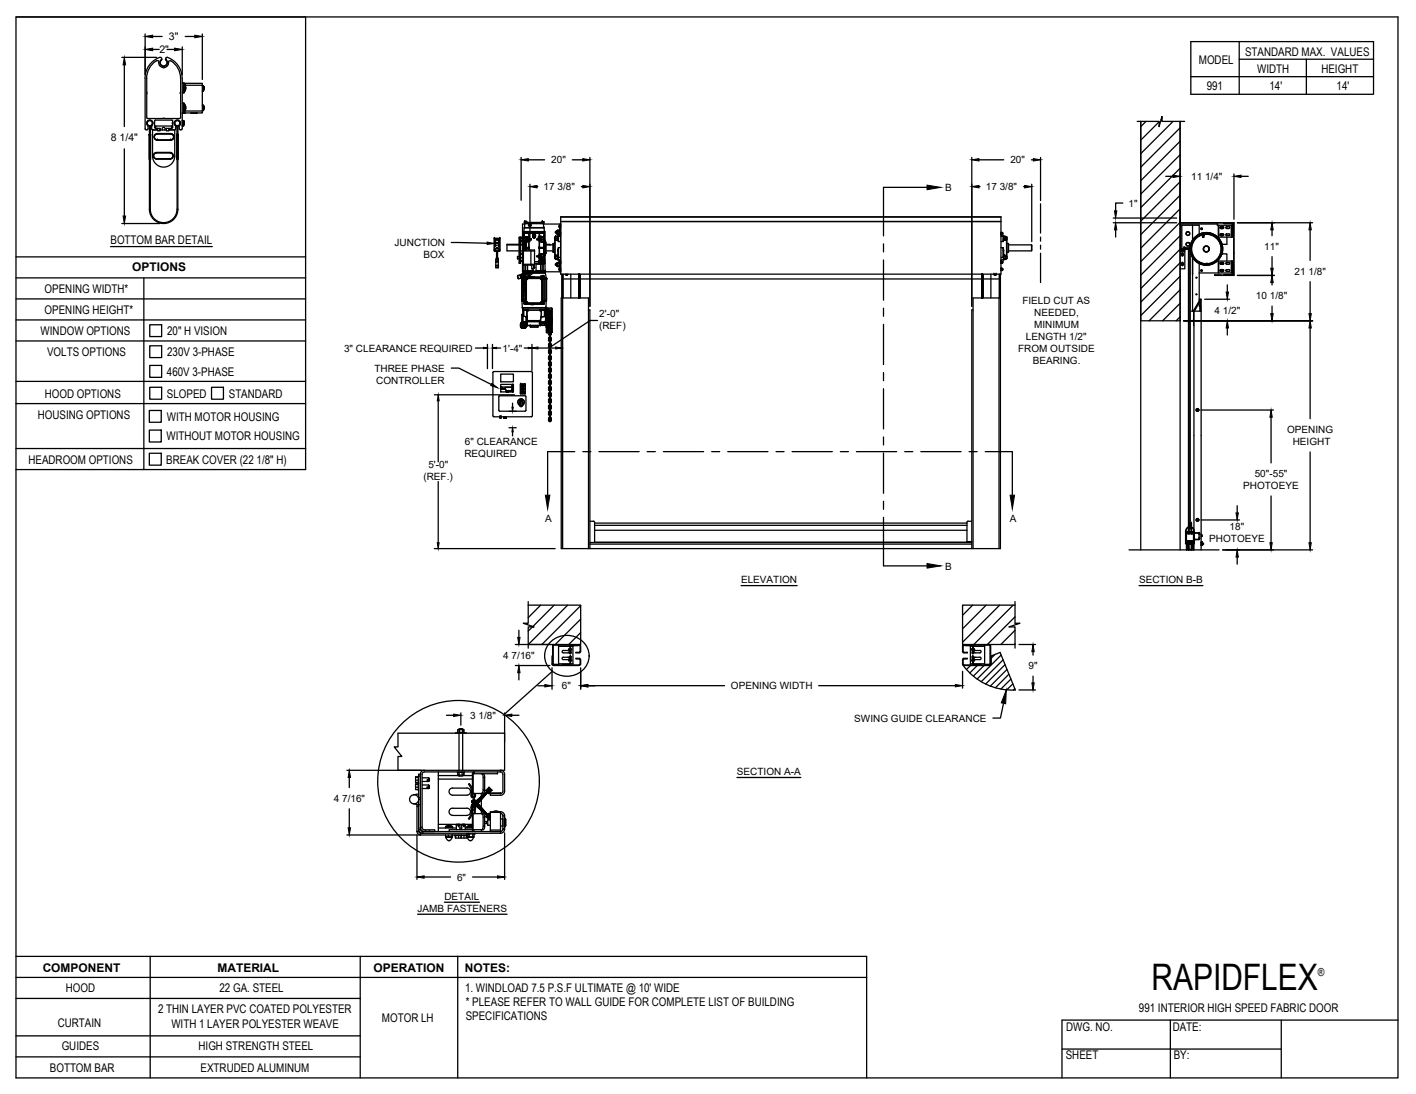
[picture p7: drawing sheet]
<svg xmlns="http://www.w3.org/2000/svg" width="279mm" height="216mm" viewBox="0 0 279 216" stroke-linecap="round" stroke-linejoin="round" font-family="sans-serif">
<defs><g id="words">
<text font-size="7.2" x="227.2" y="195.5">RAPIDFLEX</text>
<g font-size="2.4">
<text x="245.7" y="11.1">STANDARD MAX. VALUES</text>
<text x="236.6" y="12.7">MODEL</text>
<text x="238.1" y="17.8">991</text>
<text x="248.1" y="14.4">WIDTH</text>
<text x="250.5" y="17.8">14'</text>
<text x="260.7" y="14.4">HEIGHT</text>
<text x="263.7" y="17.8">14'</text>
<text x="21.8" y="48.2">BOTTOM BAR DETAIL</text>
<text x="26.1" y="53.6">OPTIONS</text>
<text x="8.8" y="57.8">OPENING WIDTH*</text>
<text x="8.8" y="62">OPENING HEIGHT*</text>
<text x="8" y="66.1">WINDOW OPTIONS</text>
<text x="9.3" y="70.3">VOLTS OPTIONS</text>
<text x="33" y="66.1">20&quot; H VISION</text>
<text x="33" y="70.3">230V 3-PHASE</text>
<text x="32.9" y="74.2">460V 3-PHASE</text>
<text x="7.5" y="82.6">HOUSING OPTIONS</text>
<text x="8.8" y="78.5">HOOD OPTIONS</text>
<text x="32.9" y="78.5">SLOPED</text>
<text x="32.9" y="83.1">WITH MOTOR HOUSING</text>
<text x="45.1" y="78.5">STANDARD</text>
<text x="32.9" y="86.9">WITHOUT MOTOR HOUSING</text>
<text x="5.6" y="91.5">HEADROOM OPTIONS</text>
<text x="32.8" y="91.5">BREAK COVER (22 1/8&quot; H)</text>
<text x="8.4" y="191.8">COMPONENT</text>
<text x="42.9" y="191.7">MATERIAL</text>
<text x="73.7" y="191.8">OPERATION</text>
<text x="91.7" y="191.8">NOTES:</text>
<text x="13" y="195.8">HOOD</text>
<text x="43.3" y="195.7">22 GA. STEEL</text>
<text x="91.8" y="195.7">1. WINDLOAD 7.5 P.S.F ULTIMATE @ 10' WIDE</text>
<text x="11.4" y="202.6">CURTAIN</text>
<text x="31.2" y="200">2 THIN LAYER PVC COATED POLYESTER</text>
<text x="33.8" y="202.8">WITH 1 LAYER POLYESTER WEAVE</text>
<text x="75.4" y="201.8">MOTOR LH</text>
<text x="91.9" y="201.4">SPECIFICATIONS</text>
<text x="91.9" y="198.5">* PLEASE REFER TO WALL GUIDE FOR COMPLETE LIST OF BUILDING</text>
<text x="210.4" y="203.6">DWG. NO.</text>
<text x="224.7" y="199.8">991 INTERIOR HIGH SPEED FABRIC DOOR</text>
<text x="231.4" y="203.4">DATE:</text>
<text x="12.2" y="207.3">GUIDES</text>
<text x="39.2" y="207.2">HIGH STRENGTH STEEL</text>
<text x="210.3" y="209.1">SHEET</text>
<text x="231.6" y="209">BY:</text>
<text x="9.8" y="211.5">BOTTOM BAR</text>
<text x="39.6" y="211.6">EXTRUDED ALUMINUM</text>
</g>
<text font-size="2.2" x="260.1" y="192.6">®</text>
<g font-size="2.1">
<text x="31.5" y="10.5">2&quot;</text>
<text x="33.3" y="7.9">3&quot;</text>
<text x="21.9" y="27.9">8 1/4&quot;</text>
</g>
<g font-size="2">
<text x="108.8" y="32.2">20&quot;</text>
<text x="199.4" y="32.2">20&quot;</text>
<text x="235" y="35.5">11 1/4&quot;</text>
<text x="107.3" y="37.5">17 3/8&quot;</text>
<text x="186.5" y="37.8">B</text>
<text x="194.5" y="37.5">17 3/8&quot;</text>
<text x="222.7" y="40.8">1&quot;</text>
<text x="77.9" y="48.6">JUNCTION</text>
<text x="83.5" y="51">BOX</text>
<text x="249.5" y="49.3">11&quot;</text>
<text x="247.8" y="59">10 1/8&quot;</text>
<text x="255.4" y="54.2">21 1/8&quot;</text>
<text x="118.2" y="64.9">(REF)</text>
<text x="118.3" y="62.5">2'-0&quot;</text>
<text x="201.7" y="60">FIELD CUT AS</text>
<text x="204" y="64.8">MINIMUM</text>
<text x="204.1" y="62.4">NEEDED,</text>
<text x="239.7" y="61.9">4 1/2&quot;</text>
<text x="67.9" y="69.5">3&quot; CLEARANCE REQUIRED</text>
<text x="99.2" y="69.4">1'-4&quot;</text>
<text x="200.9" y="69.5">FROM OUTSIDE</text>
<text x="202.4" y="67.1">LENGTH 1/2&quot;</text>
<text x="203.8" y="71.9">BEARING.</text>
<text x="73.9" y="73.4">THREE PHASE</text>
<text x="74.2" y="75.7">CONTROLLER</text>
<text x="91.7" y="87.9">6&quot; CLEARANCE</text>
<text x="254" y="85.4">OPENING</text>
<text x="255.1" y="87.8">HEIGHT</text>
<text x="83.5" y="94.8">(REF.)</text>
<text x="84.5" y="92.4">5'-0&quot;</text>
<text x="91.6" y="90.3">REQUIRED</text>
<text x="247.6" y="94.1">50&quot;-55&quot;</text>
<text x="245.3" y="96.5">PHOTOEYE</text>
<text x="107.5" y="103">A</text>
<text x="199.2" y="103">A</text>
<text x="238.6" y="107">PHOTOEYE</text>
<text x="242.6" y="104.6">18&quot;</text>
<text x="186.5" y="112.5">B</text>
<text x="146.2" y="115.1">ELEVATION</text>
<text x="224.7" y="115.1">SECTION B-B</text>
<text x="99.3" y="130">4 7/16&quot;</text>
<text x="110.9" y="136">6&quot;</text>
<text x="144.2" y="136">OPENING WIDTH</text>
<text x="202.9" y="132.1">9&quot;</text>
<text x="92.8" y="141.9">3 1/8&quot;</text>
<text x="168.6" y="142.4">SWING GUIDE CLEARANCE</text>
<text x="145.4" y="153">SECTION A-A</text>
<text x="65.9" y="158.2">4 7/16&quot;</text>
<text x="90.2" y="173.8">6&quot;</text>
<text x="87.7" y="177.6">DETAIL</text>
<text x="82.4" y="180">JAMB FASTENERS</text>
</g>
</g></defs>
<!-- layer: ANNOTATIONS -->
<g fill="none" stroke="#000" stroke-width=".25">
<path d="M24 11.3h6.9M24.5 12.8v12.2M28.6 6.7v8M30.1 7.2h1.9M30.1 9.8h1.3M33 9.8h1.5M36 9.2v5.5M36.6 7.2h1.8M39.9 6.7v9M24.5 29.4v13.2M102.8 31.1v8.4M104.2 31.5h3.3"/>
<path d="M104.6 36.4v11.3M106 36.8h.1M112.9 31.5h2.1M114.7 36.8h.3M116.4 31.1v29.4M191.7 31.1v29.4M193.2 36.8h.2M193.2 31.5h4.9M202 36.8h.2M203.5 31.5h.4M203.6 36.4v11.3M205.3 31.1v8.5"/>
<path d="M230 34.8h1.4M232.9 34.3v9M243.5 34.3v9M244.9 34.8h1.4M24 44.1h7.6M89 47.9l7.1 .1M219.7 44h12.5M219.7 43h12.5M220.1 45.4v1.4M221.6 40.1h-1.5v1.5M237.7 59.1h4.9M242.2 56.2v1.4"/>
<path d="M244.2 54.4h7.3M244.2 44h14.8M251 45.4v1.1M251 50.7v2.2M251 55.8v.4M258.5 45.4v6M258.5 55.6v6.3M85.7 77.9h15.8M86.5 79.1v12M89 72.6h1.5l6.4 3.3M93.8 68.7h1.6M96.2 68v4.7"/>
<path d="M97.2 68v4.7M98 68.7h.8M101.1 79.6v.8M103.4 68.7h.8M105 68v5.1M106.2 68.7h3.4M117.9 63.2h-1.5l-8.1 5.5M233.6 63.3h25.4M242.2 64.7v1.4M251 60.4v1.5M258.5 64.7v17.9M86.5 95v12.1"/>
<path d="M100.4 84.4h1.5M100.4 81.2h1.5M101.1 85.2v.8M237 80.9h14.3M244.1 99.8v1.4M250.8 82.3v9.1M250.8 97.9v9.2M258.5 89.2v17.9M85.7 108.3h23.8M146.2 115.6h11.1M224.7 115.6h12.7M237 102.6h7.6"/>
<path d="M241.3 108.5h17.7M244.1 109.9v1.4M101.7 127.2h6.9M101.7 131.3h6.8M102.4 124.4v1.4M102.4 132.8v1.4M106.1 135.3h1.4M108.9 131.8v4.2M114.6 131.8v4.2M116 135.3h1.4M116 135.3h27M161.5 135.3h27"/>
<path d="M189.9 132.5v3.3M198 138.8l-.6 2.9h-1.5M201.1 127.2h3.2M201.1 136.2h3.2M203.8 128.6v.7M203.8 133.4v1.4M68.5 152h14.6M68.9 153.4v2M68.9 159.6v3.8M88.1 141.2h1.4M90.9 140.7v2.4M99.6 140.7v5.7"/>
<path d="M101 141.2h1.4M145.4 153.4h12.6M68.5 164.8h14.5M82.3 164.8v8.7M83.7 173.1h5.2M87.7 178.1h6.9M93.2 173.1h5M99.6 164.4v9.1M82.4 180.4h17.7"/>
</g>
<!-- layer: STANDARD MOTOR LH -->
<g fill="none" stroke="#000" stroke-width=".25">
<path d="M224.4 24h4.3v1l.6-2v1h4.4M225.1 24v84.5M226.1 24l-1 1M228.7 24l-3.6 3.7M229.3 23.5l-.2 .1M231.5 24l-6.4 6.3M232.9 24v84.5M232.9 25.2l-7.8 7.8M232.9 27.9l-7.8 7.8M232.9 30.5l-7.8 7.8M232.9 33.2l-7.8 7.8M232.9 35.9l-7.8 7.7"/>
<path d="M232.9 38.5l-7.8 7.8M100 48.3h2.4M102.1 51.1h.1M102.1 51.1h.3M102.1 50.6h.3M102.1 50.6h.1M102.1 50.6v.5M102.2 54.4l.4-.1 .1 .6-.4 .1zM102.2 54.5l.1 .4M102.4 48.2h-2.4v1.3h2.4M102.4 47h.1M102.4 49.8h.3"/>
<path d="M102.5 51.5h.1M102.5 51.7h.1zM102.5 51.7h.1M102.5 51.8h.1M102.5 51.9h.1M102.5 51.9h.1h-.1M102.5 50.8l.1 .1zM102.5 51.1h.1h-.1M102.5 50.6h.1zM102.5 50.4h.1zM102.5 50.1h.1zM102.5 50h.1z"/>
<path d="M102.5 49.8h.1zM102.5 46.9h.1M102.5 51.3h.1M102.5 47.1h.1M102.6 50.8h.1M102.6 50.8l-.1 .1M102.6 51.5h-.1h.1M102.6 51.5h.1M102.6 51.7h.1M102.6 51.8h-.1h.1M102.6 51.8h.1M102.6 51.9h.1"/>
<path d="M102.6 51.1h-.1h.1M102.6 50.6h.1M102.6 51.1h.1M102.6 51.3h-.1h.1M102.6 51.3h.1M102.6 50.4h.1M102.6 50.2h.1M102.6 50h-.1h.1M102.6 50h.1M102.6 49.8h-.1h.1M102.6 47h.1M102.7 47v.1h.3"/>
<path d="M102.7 47.6h.3M102.7 54.3l-.1 .1M102.7 47.6h.1M102.7 46.9v5h-.3v-5.1h.1v5.1M102.7 47.1v.4h.3M102.7 47.5v.1M102.7 48.3h.4M102.7 46.8l-.1 5.1M102.7 48.2h.4M102.7 51.5h.4M102.7 49.5h2.8M102.7 50.1h.1"/>
<path d="M102.7 46.8v.1M102.8 50.1h.1M102.8 54.8h-.1M102.8 51.5h.1M102.8 54.3h-.1l.1 .6h.1M102.9 54.1l.1 .9M102.9 50.1h.2M102.9 54.9l-.1-.7 .2-.1v.9M102.9 55.1h.1M102.9 55.1h.3M102.9 54.9l.1 .1M103 55.1h.1"/>
<path d="M103 59.3l.1 1.4M103 59.5h.1M103 59.5h.5M103 54.9v.2M103 46.8h-.3v.2M103.1 55.1h.1M103.1 55.1v4.2h.5M103.1 51.5l.1 2.1M103.1 47.8v.4M103.1 49.5v.6M103.1 49.3h2.4v3h-2.2v-3M103.1 50.5l.2 .1-.1 .2"/>
<path d="M103.1 50.8h-.2l.2 .1M103.1 52.2h2.4M103.1 51.1h.1M103.1 54.9h.2l-.1-.8 .1 .8M103.1 54.1h-.1M103.1 50.1h-.1M103.1 50.6h.1M103.1 49.3h.1M103.2 55.1h.1M103.2 53.9h.1M103.2 53.9h1.6M103.2 53.8h1.7z"/>
<path d="M103.2 53.6h.1M103.2 53.6h.7M103.2 53.6v.3M103.2 53.9l-.1 .2M103.2 53.8h.1M103.2 53.8h1.7M103.2 54.9h.1M103.2 46.7h-.1v5.6h.1M103.2 46.8h-.2l.1 1M103.2 50.9v.2M103.2 52h.1M103.2 50.9h.1"/>
<path d="M103.2 50.7h.1M103.2 51h.1M103.3 53.6v.1h1.3l.1-.1M103.3 51.1h.1M103.3 50.6h.1M103.3 55.1h.3M103.3 53.6h.6M103.3 55.1h.1M103.3 53.6v.1M103.3 53.6h.1M103.3 55.1v4.2M103.3 53.5l-.1 .1"/>
<path d="M103.3 53.5h.1M103.3 53.5v.1M103.3 45.7h4.2M103.3 53.7h.1M103.3 53.7h1.3M103.3 54l.3 .9zM103.3 54.1h-.1M103.4 59.5h.2zM103.4 59.5v.4h.2M103.4 46h.1M103.4 46.8h.1M103.4 46.8h.7v.4"/>
<path d="M103.4 46.9l.7 .1M103.4 46v3.3l.1-.3M103.4 47.5h.1M103.4 47.5h.3M103.4 45l-.1 .7M103.4 45h4M103.4 46.1v.9M103.4 47.5v.1M103.4 47.6h.5M103.4 46.7v.1M103.4 46.9h.5M103.4 46.7h.5"/>
<path d="M103.4 46h.2M103.4 59.9l.1 .1M103.4 59.9h.1M103.4 59.9h.3M103.4 47.6v1.4M103.4 48.9h.9M103.4 46v.1M103.4 46.1h.1M103.4 46.7h.1M103.4 46h.9M103.4 49h.1M103.5 55.1h.1"/>
<path d="M103.5 43.9v.2h.3M103.5 43.9h.1M103.5 48.8h.1M103.5 48.8v.1M103.5 49h.8M103.5 48.9v.1M103.5 47.7v.1M103.5 54.8l-.2 .1M103.5 45.7l-.1 .3M103.5 48.9h.9h-.1M103.5 47.8h.1M103.5 49h.1"/>
<path d="M103.5 47.8v1M103.5 49v.3M103.5 47.7h.4M103.5 48.8h.9M103.5 55.1h-.6v4.2h.2M103.5 43.8h.1M103.5 43.8h.3M103.5 44.9v-.8h3.8v.8M103.5 44.2h-.4v2.6M103.5 43.8v.1M103.5 54.9v.2M103.5 59.3v.2"/>
<path d="M103.5 54l.4 .1M103.5 54l-.1 .1M103.5 54l.2 .8M103.6 49.3h.1M103.6 49.2h.1M103.6 49.1h.1M103.6 44.1h.1M103.6 60v.1M103.6 55.4v.9M103.6 54.8v.1h-.3M103.6 56.6h.1M103.6 55.4h.1"/>
<path d="M103.6 56.3h.1M103.6 59.8l.3 .2M103.6 56.6v1.1l-.1-.8zM103.6 57.9v.7M103.6 58.8v.5M103.6 55h.1M103.6 55l.1 4.8M103.6 59.8l.1 .1M103.6 52.3v1.2l-.4 .1M103.6 48.2l.2 .1zM103.6 48.7v.1M103.6 48.7h.1"/>
<path d="M103.6 48.4h.1M103.6 48.5h.1M103.6 45.8v.2h1.6M103.6 48.1l.1 .1M103.6 48.1h.1M103.6 48.1h.2M103.6 48.2h.2M103.6 48.8h.1M103.6 48.3v.1M103.6 48.3h.1M103.6 48.3h.2M103.6 48.5h.2"/>
<path d="M103.6 48h.1M103.6 48h.2M103.6 54l.2 .7M103.7 48.1h.1M103.7 48.2h.1M103.7 48.8h.1M103.7 48.4h.1M103.7 48.5h-.1M103.7 48h.1M103.7 48h-.1M103.7 47.8l.1 .1h-.2zM103.7 49.3h.1"/>
<path d="M103.7 49.1h.1M103.7 49.2h.1M103.7 52.3v1.2M103.7 48.5h.1M103.7 55h.1M103.7 59.8h.1M103.7 47.9h.1M103.7 54.8h-.2M103.7 60l-.2 .1M103.7 43.9h.3M103.7 43.9l-.1 .2M103.7 47h-.3v.5"/>
<path d="M103.7 48.7v.1M103.7 48.7h.1M103.7 48.3v.1M103.7 47v.5M103.7 43.9v.2M103.7 59.5h.1M103.7 59.5l.1 .2 .1-.2M103.8 49.3h.1M103.8 49.2h.1M103.8 49.1h.1M103.7 44.1h.1M103.7 55.2v4.3"/>
<path d="M103.7 48.7l-.1-.1 .1 .1M103.7 47.2h.2M103.8 54.8h3.2l.1 .1-.1 5-3.2 .1-.1-.1zM103.8 48.1l-.1 .1M103.8 48.2h.1M103.8 48.7v.1M103.8 48.7h.1M103.8 48.3h.1M103.8 48.3v.1M103.8 48.4h.1M103.8 48.5h.1M103.8 48h.1"/>
<path d="M103.8 48h-.2M103.8 48.6l-.1 .1M103.8 48.6h.1M103.8 43.8h.1M103.8 48.8h.1M103.8 43.8v.1M103.8 44.1h.1M103.8 44.1h.3M103.8 59.5l.2 .3M103.8 59.5h.1M103.8 55.2h.1M103.8 55.2v4.3"/>
<path d="M103.9 53.7h.1M103.9 54.7l-.3 .3M103.9 55.2h.1M103.9 55.1l-.1 .1M103.9 59.5h.1M103.9 55.2l.2-.2h2.6l.2 .2v4.3l-.2 .3h-2.6l-.2-.3zM103.9 55.1h.1M103.9 59.7l.2 .1M103.9 60h3M103.9 54.7h.1M103.9 53.5h.1M103.9 53.5l-.6 .1"/>
<path d="M103.9 53.5h-.3M103.9 49.3h.1M103.9 49.2h.1M103.9 49.1h.1M103.9 53.5v.2M103.9 54.7h3M103.9 47h.2v.5h-.2M103.9 47h.1M103.9 47v.5M103.9 47.5v.1M103.9 47.5h.2M103.9 46.7l.2 .1"/>
<path d="M103.9 47.7l-.4 .1M103.9 46.7l-.5 .1M103.9 54.1l.2 .5M104 53.5h.3v.2M104 43.9h.1M104 43.9v.2M104 53.5v.2M104 53.7h.1M104 59.8l.1 .1v-.1M104 55l-.1 .1M104 43.9h1.9M104 45.7l-.8 .1v7.7"/>
<path d="M104 46h.1M104 46h-.1M104 55l-.2 .2M104.1 55h.1M104.1 59.8h.1M104.1 53.7h.1M104.1 44.1h.1M104.1 54.6l-.2 .1M104.1 54.6l-.1 .1M104.1 52.3v1.2M104.1 44.1h1.8M104.1 59.8h2.6"/>
<path d="M104.1 46.9l.1 .1M104.1 46.9h.1M104.1 47.6h.1M104.1 47.6v.1M104.1 47.6l-.2 .1M104.1 54.9v.1M104.1 54.8v.2M104.1 54.9h.1M104.1 47.2h.1M104.1 47.2v.1M104.1 47.3h.1M104.1 47.3v.4l-.7 .1"/>
<path d="M104.1 46.8l.1 .1M104.1 47.7l-.2 .1M104.1 54.9h2.6M104.1 54.8h2.6M104.1 59.9h2.6M104.2 53.7h.1M104.2 47.1v.1M104.2 47.4l-.1 .1M104.2 47.5l-.1 .2zM104.2 47.4h.1M104.2 47.7h.2l-.1 1.2M104.2 46.8h.2"/>
<path d="M104.2 47.1l-.1 .1M104.2 46.9v.2M104.2 47.2h.1M104.2 54h.2l.1 .5-.2 .1zM104.2 54l-.3 .1M104.2 53.5v.2M104.2 47.3h.1M104.2 47.2h.2M104.2 47.1h.2M104.2 47.1h.1M104.2 47.3v.1M104.2 47.4h.2"/>
<path d="M104.2 47.4v.1M104.3 48.9l-.9 .1M104.3 49h.1M104.3 53.7h.1M104.3 53.7h-.4h.4M104.3 53.5h.2M104.3 53.6h.7M104.3 54.5l-.2 .1M104.3 53.6h.4M104.3 53.7h-.4M104.3 47.2l-.1 .1M104.3 46l.1 .1"/>
<path d="M104.3 48.8h.1M104.3 46.1h.1M104.3 46.1h-.9v.6M104.3 47.3v.1M104.3 46v1.2M104.3 49l.1 .3M104.3 47.2h.5M104.3 47.2h.1M104.4 47.3h.1M104.4 47.3v.1M104.4 49h-.9M104.4 49h.1"/>
<path d="M104.4 47.4v.2M104.4 47.4h.1M104.4 47.1h.1M104.4 47.1v.1M104.4 47.6v1.4M104.4 46.1h.1M104.4 48.8l-.1 .1M104.4 46.8h.1M104.4 47.1l.1 .1M104.4 49v.3M104.4 48.8v.1M104.4 44.3h.2a.16 .16 0 0 1 .1 .1 .16 .16 0 0 1-.1 .2"/>
<path d="M104.4 47.3h-.2M104.5 44.3a.2 .2 0 0 1 .3 .2 .2 .2 0 0 1-.3 .1M104.5 47.2h.3v.1h-.3M104.5 47.2h.3M104.5 48.8l-.1 .1M104.5 47.3l-.1 .1M104.5 53.5l-.1 .2M104.5 53.5h.2M104.6 54.7h.9M104.6 54.7h.1M104.6 44.2l.1 .1a.2 .2 0 0 1 .1 .2 .2 .2 0 0 1-.2 .2l-.2-.1M104.6 46h.1"/>
<path d="M104.6 46h.6M104.6 46l-.2 .1v1M104.6 53.7h.1M104.7 53.6l-.1 .1M104.7 53.6h.1M104.7 53.5v.1M104.7 53.5h.3M104.8 49.3v3M104.8 47.3h.1M104.8 47.3h-.3M104.8 47.3h-.5M104.8 44.1h.1"/>
<path d="M104.9 43.9v.2M104.9 52.3v.7h.4v-.7M105 53.4a.71 .71 0 0 1-.6 .7M105 53v.4h.2M105 53.5h-1.1M105.1 53.9l2.5-.1zM105.2 53.8h2.4M105.2 46.3l-.1 .2 .1 .2M105.2 46h.1M105.2 46h-.9M105.2 46.3l-.1 .3 .1 .2M105.2 46.3h.1"/>
<path d="M105.2 46v.3M105.2 53.4a.94 .94 0 0 1-.7 1M105.2 53.5h.9M105.2 46.8h.1M105.2 46.8a.16 .16 0 0 0 .2 .2 .16 .16 0 0 0 .1-.2M105.2 53.6h1.3M105.2 53v.4M105.2 46.8l.2 .2 .1-.2M105.3 52.7l.2 .1M105.3 52.7h.1M105.3 52.7h.2M105.3 52.8h.2z"/>
<path d="M105.5 52.8h.1M105.5 52.8h-.2M105.5 46.8h.1M105.6 46.8h-.1M105.6 46h.1M105.6 46.3h.1M105.6 46.3l.1 .3-.1 .2M105.6 46.3l.1 .2-.2 .2M105.6 46h.6M105.6 46v.3M105.8 53.5l1.8 .1M105.9 50.5h.1"/>
<path d="M105.9 47.3h.4M105.9 50.7h.4M105.9 47.2h.5M106 47.3l.4 .1M106 50.5h.4M106 50.6h.4M106.1 53.5v.1M106.1 53.5h.2M106.1 53.6l.1 .1h1.3v-.1M106.1 53.6l.1 .1M106.1 47.1v.1M106.1 53.6h.1"/>
<path d="M106.1 53.6l.4 .1M106.1 47.2h.6M106.1 53.7h.1M106.2 53.7h1.2M106.2 53.7h.1M106.2 46l.2 .1v.6M106.2 46h.2M106.2 46h.1M106.2 47.2h.1M106.2 46.8h.4M106.3 51.6h-.8M106.3 53.5v.1"/>
<path d="M106.3 53.5h.2M106.3 51.4l.1 .1M106.3 53.6l.1 .1M106.3 50.5h-.4v.2h.4M106.3 50.5h-.3M106.3 48.8l.1 .1M106.3 47.3l.1 .1M106.3 50.5h.1M106.3 50.7h.1M106.4 50.7h.2M106.4 47.3h.2M106.4 46.7h.1"/>
<path d="M106.4 49h.1M106.4 49h-.1M106.4 48.8v.1M106.4 51.4l-.2 .2M106.4 51.4h.1M106.4 51.4h.2M106.4 50.7h.1M106.4 46.1h.1M106.4 46.7l-.2 .1v.4h-.3v.1h.4M106.4 47.6v2.6M106.4 48.8h.1M106.4 51h.1"/>
<path d="M106.4 50.2v.3M106.4 47.4v.2M106.4 50.7v.7M106.4 50.5h.1M106.4 52.1h.3v1.4M106.4 47.3v.1M106.4 48.9h.1M106.4 47.4h.2M106.4 47.4h.1M106.4 50.7v.3M106.4 46h.1M106.4 50.5l.2 .1"/>
<path d="M106.4 47.2l.2 .1M106.4 47.2h.2M106.4 46v.1M106.4 46.7h.2M106.4 46.1h.9v.6M106.4 49h.9M106.4 46.1v.6M106.4 49v1.2h.2M106.4 51v.4M106.4 51h.2M106.4 46h.9M106.5 53.7h.1"/>
<path d="M106.5 52l-.7 .1M106.5 53.7h.4M106.5 53.7v-.2h.4v.2M106.5 49h-.1h.9M106.5 51.5h.1M106.6 51.5h.1M106.6 53.7h.1M106.6 51.5l.1 .1M106.6 50.5h-.2M106.6 46.8h.1M106.6 47.4v.1M106.6 50.5h.1"/>
<path d="M106.6 47.3h.1M106.6 47.3v.1M106.6 50.7h.1M106.6 47.5l.1 .1M106.6 46.7h.1M106.6 47.5v.2M106.6 50.7v.2M106.6 47.4h.1M106.6 50.3v.2h-.2M106.6 50.8v.1M106.6 50.6h.1M106.6 50.7l.1 .2"/>
<path d="M106.6 47.4l.1 .1M106.6 50.9l.2 .2M106.6 47.7h-.2v1.1M106.6 50.6v.1M106.6 47.6l.2 .1M106.6 50.5l.1 .5 .7 .1M106.6 46.8h.8M106.6 47.2h.1M106.6 50.2v.1M106.6 47.7h.7M106.6 46.8h.2M106.6 50.2h.1"/>
<path d="M106.6 54.9l.1 .1M106.7 55h.1M106.7 54.9h.1M106.7 54.8v.2M106.7 51.9v-.3a.19 .19 0 0 0-.2-.2 .19 .19 0 0 0-.2 .2v.3h-.8M106.7 51.9l.4 .1-1.3 .1v1.4M106.7 47.3v.4h.6M106.7 50.5h.1M106.7 50.3l-.1 .2M106.7 50.2l-.1 .1M106.7 47.6h.1M106.7 51.9h.1"/>
<path d="M106.7 47.3l-.1 .1M106.7 50.7h-.1M106.7 53.7h.1M106.7 52.1h.1M106.7 51.6v.3h.1M106.7 44.1h.1M106.7 44.1h.3M106.7 54.5h.7v.4h-.2v-.4M106.7 55l.2 .1M106.7 59.8h.1M106.7 59.8v.1l.1-.1M106.7 53.5h.1"/>
<path d="M106.7 51v.2l.1-.1M106.7 52.1v1.6M106.7 50.8h.2M106.7 47.5h.2M106.7 44.1h.2M106.8 52l-.1 .1M106.8 51.4l-.2 .1M106.8 51.1h.1M106.8 53.7h.1M106.8 43.9h-.9v.2h.8M106.8 46h.1M106.8 46h-.1"/>
<path d="M106.8 45.7l.7 .1v7.7M106.8 55l.1 .1M106.8 43.9h.3M106.8 51.3l-.2 .1M106.8 43.9v.2M106.8 50.1l-.2 .1M106.8 46.8h.1M106.8 46.8l-.2 .1v.3M106.8 47.7l.5 .1M106.8 50.1h.5M106.9 53.7h.1M106.9 47.6h.5"/>
<path d="M106.9 50.2h.5M106.9 47h-.2v.5h.2M106.9 50.3h-.2v.6h.2M106.9 50.2v.2h-.2M106.9 50.8h.1M106.9 50.4v.4M106.9 47v.5M106.9 47.2h.5M106.9 47.5v.1M106.9 50.8v.1h.5M106.9 46.9h.5M106.9 50.6h.5"/>
<path d="M106.9 53.5l.6 .1M106.9 51.9h.1M106.9 53.6h.7M106.9 55.1l.1 .1M106.9 54.7l.3 .3M106.9 55.2h.1M106.9 55.1h.1M106.9 59.7l-.2 .1M106.9 54.7l-3 .1M106.9 54.7h.1M106.9 46h.1M106.9 54.7v.1"/>
<path d="M106.9 55.1v.1M106.9 44.1h.1M107 51.2h.1M107 51.2l-.4 .2M107 59.5l-.3 .3M107 59.5l-.1 .2M107 55.2h.1M107 59.5h.1M107 55.2v4.3M107 44.1h.1M107 43.8h.3v.3h-.3M107 43.8v.1"/>
<path d="M107 43.8h.1M107 43.8h.3M107.1 54.5h-.4v.2M107.1 54.5h.2M107.1 54.4h.1zM107.1 44.1h.1M107.1 54.4v.1M107.1 55.2v4.3M107.1 60l.2 .1M107.1 43.9v.2M107.1 59.8h.1M107.1 55h.1"/>
<path d="M107.1 55l.1 4.8M107.1 59.9h.2M107.1 52v1.5M107.1 52.1h-.3M107.1 52h.1M107.1 43.9h.2M107.1 45.8v.2h-1.5M107.1 52l.1 .1M107.1 59.9h.1M107.1 51.2h.2M107.1 46h.2M107.2 59.8l-.3 .2"/>
<path d="M107.2 52.1h.1M107.2 55h.1M107.2 52l-.1 .1M107.2 55.1h.3M107.2 54.9h.1M107.2 59.8v.1M107.2 54.4h.1M107.2 60l.1 .1M107.2 51.2l.1 .1M107.2 44.1h.1M107.2 51.9l-.1 .1M107.2 51.9h.1"/>
<path d="M107.3 55.1h.1M107.3 59.5h.5M107.3 59.5h.1v.4h-.2M107.3 55.1h.5v4.2h-.6M107.3 44.2h3.3M107.3 54.4v.1M107.3 54.9v.2M107.3 59.3v.2M107.3 54.5h.1M107.3 59.5h.1M107.3 51.9h.1M107.3 48.9h-.9"/>
<path d="M107.3 50.1h.1M107.3 49h.1M107.3 48.8h.1M107.3 47.8h.1M107.3 47.8v1h-.9M107.3 49v1.1M107.3 45.7v.1M107.3 53.7h.1M107.3 43.9h.1M107.3 48.8v.1M107.3 60h.1M107.3 59.9v.1"/>
<path d="M107.3 52h-.2M107.3 59.9h.1M107.3 45.8v.2M107.3 46l.1 .1M107.3 47.6v2.6M107.3 48.9h-.8h.8M107.3 50.1h-.6l-.1 .4M107.3 46.8h.1M107.3 51.2h.1M107.3 51.1h.1M107.3 46.7h.1M107.3 51.1l.1 .1"/>
<path d="M107.3 51.1h-.5h.5M107.3 51.2h-.3M107.3 52h.2M107.3 46.7v.1M107.3 51.8v.1M107.4 52l-.2 .1M107.4 45l.1 .7M107.4 45h.1M107.4 46.1h.1M107.4 46.1v.7M107.4 46.8h-.7v.5M107.4 46.7l-.1 .1"/>
<path d="M107.4 51.8h.1M107.4 46.7h-.8M107.4 51.8l-.1 .2M107.4 51.8l-.1 .1M107.4 46h.1M107.4 47v.5zM107.4 51.4h.1M107.4 50.4v.4zM107.4 46.8v.8M107.4 46.8h.1M107.4 51.1h.1M107.4 46.9l-.7 .1"/>
<path d="M107.4 51.4v.3M107.4 51.9h-.1M107.4 46v4.2M107.4 50.2v1.2M107.4 46v.1M107.4 54.9h.4M107.4 53.7h.1M107.5 55.1h.1M107.5 53.5v.1M107.5 53.5h.1M107.5 53.6l-.1 .1M107.5 53.6h.1"/>
<path d="M107.5 55.1v4.2M107.5 53.6l-1 .1M107.5 51.5h.1M107.5 52h.1M107.5 47.4h.1M107.6 53.5v.1M107.6 53.5h.1M107.6 53.8h.1M107.6 47.4v3M107.6 47.4v.1M107.6 55.1h.1M107.6 53.6h.1"/>
<path d="M107.6 50.4h-.1M107.6 55.1h.2M107.6 53.6v.3M107.6 53.9l.2 1M107.6 53.6h3M107.6 47.8h.1M107.6 50h.1M107.7 47.8v2.2M107.7 50h.1M107.7 55.1h.1M107.7 48.2h.8v.1M107.7 55.1v4.2"/>
<path d="M107.7 49.5h1.4M107.8 55.1h.1M107.8 59.5l-.1 1.3M107.8 54.9v.2M107.8 59.3v.2M109.1 48.3h-1.4M109.2 48v1.8M109.2 48h.3M109.2 49.8h.3M109.5 46.8h.1M109.5 51h.1M109.5 47.3h.1"/>
<path d="M109.5 46.8v.5M109.5 50.6h.1M109.5 50.6v.4M109.5 47.4v3M109.5 50.4h.2v.8M109.6 46.7h.1M109.6 46.7l.1 .7v-.2M109.6 50.4l.5 .1-.4 .1zM109.7 46.8h.3v.4h-.3zM109.7 46.8v-.2h.3v.2M109.7 50.6v.4h.3M109.7 51v.2h.3"/>
<path d="M109.7 50.4h.1M109.8 45.6l-.2 .2 .2 .2M109.8 46.1h.1M109.8 45.7v.4M109.8 52v.4M109.8 45.6v.5M109.8 51.9v.5M109.9 51.9l-.3 .3 .3 .2M109.9 45.6l-.1 .1M109.9 52.5l.1 .1 .4-.1M109.9 52.6h.1M110 45.4h.3v.3h-.3z"/>
<path d="M110 45.7v.4h.3M110 46.1v.2h.3M110 52v.4h.3v-.4M110 52.4l-.1 .1M110 45.4v.8M110 51.8l-.1 .8M110 47.2v.2M110 50.6v.4M110 51v.2M110 46.7h.1M110.1 50.4h.1M110.1 47.4h-.1"/>
<path d="M110.1 51.2h-.1M110.1 49.4l.1-.5v.6M110.1 47.5l.1 .2h.4M110.1 49.4l.1 .1M110.1 47.4h-.6v3M110.1 47.4v.1M110.1 49.4v.9M110.1 47.4h.1M110.1 51.2l.1 .1M110.2 49.5h.1M110.2 49.5l-.1 1.8 .1-1M110.2 46.6l-.1 .1"/>
<path d="M110.2 51.3h.4M110.2 50.8h.4M110.2 50.8h-.1M110.3 45.7v.3M110.3 46.2l.1 .2M110.3 52.4l.1 .1M110.3 51.8l-.4 .1 .4 .1M110.3 45.4l.1 .1M110.3 53h.1M110.3 53.3h.1M110.3 51.6h.1M110.3 51.9h.1"/>
<path d="M110.3 46h.1M110.3 46.2h.1M110.3 46v.2M110.3 51.6v.3M110.3 44.6v.2M110.3 44.8h.1M110.3 44.6h.1M110.3 53v.3M110.3 51.6l.1 1.1M110.4 46.2l-.1 .1M110.4 51.9l-.1 .1M110.4 52.6h-.1"/>
<path d="M110.4 44.5h.2zM110.4 46.3h.2M110.4 51.9v.1M110.4 46.3v.3M110.4 53.1v-.2h.2l-.2 .4h.2v-.2M110.4 53.3l.2 .1M110.4 44.6v.3h.2M110.4 44.8h.2v.1M110.4 46.2h.2v-.2h-.2v.3M110.4 46v-.2h.2v.2M110.4 51.9h.1M110.4 44.5v.4"/>
<path d="M110.4 51.3v.6M110.4 52v1.4M110.4 44.2v2.1M110.4 45.4l-.1 .8M110.4 53.4v.2M110.6 53.3v.1M110.6 44.6v.2M110.6 46.2v.1M110.6 51.9v.1l-.2-.1M110.6 51.5v.1M110.6 52.9v.1M110.6 44.5h.1"/>
<path d="M110.6 45.8v.1M110.6 46.6h-.5M110.6 46.6h-.4v1.1l-.1-1.2v.9M110.6 48.3h.1M110.6 48.9h-.4v2.4M110.6 51.9h.1M110.6 49.5h.1M110.6 53.4h.1M110.6 44.9h.1M110.6 46.3h.1M110.6 51.9v.1M110.6 49.9h.1"/>
<path d="M110.6 48h.1M110.6 44.1v9.5M110.6 51.6v.3l-.2-.1 .2-.3h-.2v.1M110.6 42.8h86.9v11.3h-86.9zM110.6 43.7h86.9M110.8 54.1v4.7M110.8 55.1h86.6M111 54.1v4.7M111 58.8v49.5M111.1 54.1v4.7M111.6 54.1h.4M111.6 54.1v.2h.4v-.2"/>
<path d="M111.8 54.1v.2M112.6 54.1v4.7M114.2 58.8v-4.7v4.7M114.3 58.8v-4.7v4.7M114.3 54.1v4.7M114.3 54.1v4.7v-4.7M114.4 54.1v4.7v-4.7M193.7 54.1v4.7v-4.7M193.8 58.8v-4.7v4.7M193.8 54.1v4.7v-4.7M193.8 54.1v4.7M193.9 58.8v-4.7v4.7"/>
<path d="M195.5 54.1v4.7M196.1 54.1h.1M196.2 54.1v.2h.3v-.2M196.3 54.1v.2M196.6 54.1h.1M197.1 58.8v49.5M197.2 54.1v4.7M197.3 54.1v4.7M197.4 54.1v4.6h-.1M197.5 51.6v.3M197.5 53h.1M197.5 46.3h.2"/>
<path d="M197.5 48.9h.4v1.9h-.4M197.5 46.6l.5 .1M197.5 51.9v.1M197.5 53.4h.1M197.5 46.3h.1M197.5 46.6h.4M197.5 51.6l.2 .1v.2h-.2M197.5 51.5v.1M197.5 51.5l.3 .1M197.5 53h.2v.3h-.2zM197.5 53.3v.1l.3-.1M197.5 52.9v.1"/>
<path d="M197.5 52.9l.3 .1M197.5 46v-.2l.2 .1-.2 .1v.2h.2v-.2h.1M197.5 46.2v.1M197.5 51.5h.1M197.5 45.8v.1M197.7 51.5v.5M197.7 52.9v.5M197.7 45.8v.5M197.8 51.9h-.3M197.8 46.2l-.1 .1M197.8 53l.1 .1M197.8 51.6h.1"/>
<path d="M197.8 46h.1M197.8 46v.2M197.8 51.6v.3M197.8 53v.3M197.9 53.3h-.1M197.9 51.8l-.1 .1M197.9 46.2h-.1M197.9 46.5l.1 .1M197.9 50.8h.1M197.9 46.6v1.1l.1-.3M198 51.2l-.5 .1M198 47.4h.1"/>
<path d="M198 49.5h.1M198 47.4l.1-.9-.1 1M198 50.3h.1M198 49.4l-.1-.5 .1 .6M198 47.5l-.1 .2h-.4M198 49.4v.1M198 49.4l.1 1.9-.1-1.8M198 47.4h.6v3M198.1 46.7h.1M198.1 50.4h.1M198.1 47.4h.1M198.1 51.2h.1"/>
<path d="M198.1 50.4l.4 .1v.1h-.4M198.1 50.4v.8h.4M198.1 46.8h.4v.4h-.4zM198.1 47.2v.2M198.1 46.8v-.2l.4 .1v.7M198.5 51.2h.1M198.5 50.6v.4h-.4M198.5 51v.2M198.5 47.2v.2M198.5 50.4h.1M198.5 46.7h.1M198.5 50.6h.2v.4"/>
<path d="M198.5 46.7v.1M198.5 46.8h.2M198.5 47.4h.1M198.5 51h.2M198.5 47.3h.2M198.5 50.4v.8M198.6 47.4v3M198.7 46.8v.5M198.7 48h.2M198.7 49.8h.2M198.7 50.6v.4M198.9 48v1.8"/>
<path d="M199 48.3h4.5M199 49.5h4.5M203.5 48.3v1.2zM232.8 43h.1M232.9 48.3l.1 .1M232.9 44h10.5v10.3h-3.7M232.9 41.2l-7.8 7.8M232.9 43.9l-7.8 7.7M232.9 46.5l-7.8 7.8M232.9 49.2l-7.8 7.8M232.9 51.9l-7.8 7.7M232.9 54.5l-7.8 7.8"/>
<path d="M232.9 57.2l-6.2 6.1M232.9 59.9l-3.5 3.4M232.9 49.3h.9M232.9 44.2h7.3M232.9 44.5h3.7v1.8M232.9 49.4h.9M232.9 49.7h.9M232.9 43.1h.1M232.9 43.9h.1M232.9 43.1v.9M233 44.5v4.6M233 49.1h.1"/>
<path d="M233 49.1h1.8M233.2 44.5v4.6M233.4 50.2h.1M233.4 52.1h.1M233.4 50l-.1-.1-.1 .1v.5l.2-.1M233.4 51.9l-.1-.1-.1 .1v.5l.2-.1M233.5 50v.4M233.5 51.9v.4M233.5 44h-.1M233.6 48.9h.1M233.6 49.1h.1M233.6 48.9h.2"/>
<path d="M233.6 48.9v.2M233.6 49.1l-.1 .2M233.6 49l1.2 .1zM233.6 49h.2h-.2v.1M233.6 49h.1M233.6 49l1.2 .1M233.6 49h1.2zM233.6 49l.1 .1M233.6 49h1.2M233.7 49.1h-.1M233.7 49h.1M233.7 49.1l.1 .1"/>
<path d="M233.7 49.1h.1M233.8 49.1h.1M233.8 48.9h.1M233.8 49h.1M233.8 49.2v3.8h-.9M233.8 48.9v.1M233.8 49h-.1M234.5 49.1v54.9M234.8 49.1h.1M234.8 49.1h-1.2M234.8 49h.1M234.8 49.1h-1.8"/>
<path d="M234.8 49.1v54.9M234.8 49.1a3.2 3.2 0 0 1 3.8-3.2 3.2 3.2 0 0 1 2.5 4.3M234.8 49.1a3.2 3.2 0 0 1 3.8-3.1 3.2 3.2 0 0 1 2.5 4.2M234.9 49.1h.1M235.1 49.1h.1M235.3 50.2l-.2 .1M235.3 50.8h.1M235.3 54.1h.1M235.3 44.5v2.9M235.3 47.4v.1M235.3 47.5h.1M235.3 48v.1"/>
<path d="M235.3 50.2v.1M235.3 50.9v10.5M236.6 59.8v.7h.3M236.6 52h.1M236.6 46.3h.1M236.6 53.9h6.6M236.6 46.6h.1M236.6 51.7h.1M236.6 52v7.4M236.6 59.1h.4v49.4M236.8 59.2l-1.2 2.1M236.9 59.1v2.3"/>
<path d="M237.2 46.3l.4 .1M237.3 46.8h.2M237.3 46.5v.3M237.3 46.3l.1 .2M237.3 46.3l-.1 .2h.4v-.1h-.2M237.3 46.3a2.91 2.91 0 0 1 3.6 3.4 2.91 2.91 0 0 1-4.6 1.8 2.91 2.91 0 0 1 .3-4.9l.6-.3M237.5 46.5v.3M237.9 46.2h.1M238.1 52.1h.1M238.7 52l-.2 .2M238.8 44h.1M239.2 46.2l-.2 .2"/>
<path d="M239.7 54.3h3.8M239.7 54.3h1.4zM239.7 54.3h.1M240.2 44v.5h3M240.4 53.9v-2.4h2.8v2.6l-1.7 .1M240.5 44.5v2.3M240.5 51.5v2.4M240.8 48.2h.1M240.8 50.1h.1M240.8 44.7l-.1 .2 .1 .2M240.8 46.1l-.1 .2 .1 .2M240.8 51.8l-.1 .2 .1 .2"/>
<path d="M240.8 53.2l-.1 .2 .1 .2M240.9 44.7v.1M240.9 45.1h.1M240.9 46.5h.1M240.9 46.2h.1M240.9 52.2h.1M240.9 51.8h.1M240.9 53.6h.1M240.9 53.2h.1M241 51.8v.3M241 50.2h.1M241 51.9h.1"/>
<path d="M241 50.2l-.2 .3M241 50.2a3.2 3.2 0 0 0-3.2-4.2 3.2 3.2 0 0 0-2.6 4.6 3.2 3.2 0 0 0 5.3 .5l.5-.9M241 50.2a3.2 3.2 0 0 0-3.5-4.2 3.2 3.2 0 0 0-2 5 3.2 3.2 0 0 0 5.4-.5M241 48.2h.1M241 50.1h.1M241.1 50.2a3.2 3.2 0 0 0-3.6-4.2 3.2 3.2 0 0 0-2 5.1 3.2 3.2 0 0 0 5.4-.6M241.1 50.2l-.2 .3M241.1 50.2h.1M241.1 50.1h.1M241.1 49.6l-.2 .2M241.2 50.1h.9v1.4M241.2 44.7l.3 .2-.3 .2"/>
<path d="M241.2 53.2l.3 .2-.3 .2M241.2 46.2h.1M241.2 44.8h.1M241.2 46.2l-.2-.1-.1 .2 .1 .2 .3-.1M241.2 46.2l.1 .2M241.3 51.8h.1l-.1 .4 .1-.2M241.3 44.8l-.3-.1-.1 .3M241.3 44.8v.2M241.3 46.2a.22 .22 0 0 0-.3 0 .22 .22 0 0 0-.1 .3 .22 .22 0 0 0 .3 0l.1-.1M241.3 46.2v.2M241.3 45l-.2 .1-.2-.1M241.3 45l-.2-.3-.2 .3"/>
<path d="M241.3 51.8l.1 .1M241.3 44.7v.1M241.3 46.1l.2 .2-.3 .2M241.3 52l.1-.1-.3-.1h-.1v.3M241.3 52v.2l-.3-.1M241.5 44h-.1M241.5 44.1l1.7 .1v2.6h-2.8v-2.3M241.5 44v.1M241.5 54.2v.1M242 46.1l-.1 .2 .1 .2M242 51.8l-.1 .2 .1 .2M242 44.7l-.1 .2 .1 .2"/>
<path d="M242 53.2l-.1 .2 .1 .2M242 51.8h.5l.2 .2-.2 .2h-.5M242 44.7h.5l.2 .2-.2 .2h-.5M242 53.2h.5l.2 .2-.2 .2h-.5M242 46.2h.5M242.1 44.7v.4M242.1 46.2v.3M242.1 46.8v1.4h-1M242.1 51.8v.4M242.1 53.2v.4M242.5 46.1l.1 .4h-.6M243 44.5v2.3"/>
<path d="M243 51.5v2.4M243.1 44.5v2.3M243.1 51.5v2.4M243.2 45.8h.1M243.3 52.5h-.1M243.3 52.5h.1v1.8M243.4 44v1.9h-.1M243.4 43.9l.1 .1M243.5 44h-10.6M243.5 44v10.3M243.5 47.3h-.1M243.5 49.9l-.1 .1"/>
<path d="M102.7 64.6l.1 .1M102.8 64.5l.2 .1M102.8 64.2h.1M102.8 64.2v.3M102.8 63.9h.1M102.8 63.9l-.1-.1v.4M102.8 64.2l-.1-.1v.2v.3l.1-.1M102.8 63.8h.2l-.2 .1zM102.8 63.7l-.1 .1M102.8 64.2l.2-.1v.2zM102.8 64l-.1 .1M102.9 64l.1 .1"/>
<path d="M102.9 63.9h.1M102.9 64h.1M102.9 64.6h.1M102.9 64v.1M102.9 64.6l-.1 .1 .8-.1M102.9 64h-.1M102.9 64.1h.1M102.9 63.9v.1M103 64.1h.1M103 63.8l-.1 .1M103 62.2h.2v1.4M103 64.4l.2 .1"/>
<path d="M103 64.3h.1M103 63.7h-.2l.1 .1M103 64.4l-.2 .1M103 64.6h.1M103 64.1l-.2 .1M103 64.7h.1M103 63.6h.1M103 63.6v.5M103 62.2h.1M103 62.2v1.4M103 64.1v.3M103 64.4v.2"/>
<path d="M103 63.7v.1M103 64.6v.1M103 64.6h.6M103 64.7h.2M103 64v.5M103 64.7h.2h-.2M103 63.6h.2v.5h-.2zM103.1 64.6h.1M103.1 60.7h4.6M103.1 60.7v.1h4.6M103.1 64.7h.1M103.1 64.6v.1"/>
<path d="M103.1 64.7h-.1h.1M103.2 61.2h4.3M103.2 61.2h.1M103.2 60.8v1.4v-.9M103.2 64.1v.4M103.2 64.4h.2M103.2 60.8v.2zM103.2 61h.1M103.2 64.3h.1M103.2 64.4h.1M103.2 63.5h.7M103.2 63.5h.7v.4"/>
<path d="M103.2 64h.1v.3M103.2 64.2h.1M103.2 64.3v.2M103.2 63.8v.5M103.2 63.8h.1M103.2 64.2l.1 .1M103.2 64.3l.1 .1M103.2 64.6h.2M103.2 64.7h.1M103.2 62.4h.1M103.2 62.4l.7 .1M103.2 62.3v.1"/>
<path d="M103.2 64v.3M103.2 64.6v.1M103.2 64.7h.2M103.3 64.6h.1M103.3 64.7h.1M103.3 61.2h.1M103.3 64.3h.1M103.3 64.6h.1h-.1M103.3 64.7h.1h-.1M103.3 61.2l.1 .1M103.3 64v.4M103.3 64.2v.1"/>
<path d="M103.3 64.4h.1M103.3 64.6v.1M103.3 64.3h-.1M103.3 63.8l.1 .3M103.3 64.3l.1 .1M103.4 64.4v.1M103.4 63.6l-.1 .2M103.4 61.3v1.1M103.4 63.6v.8M103.4 61.3h.5M103.4 64.6h.1M103.4 64.7h.1"/>
<path d="M103.4 61.2h.4M103.4 64.6h-.2h.2M103.4 64.7h-.2h.2M103.4 63.6v.5zM103.4 63.6h.1M103.4 64.6v.1M103.4 64.5h.1M103.4 64.1v.4zM103.4 64.3h.6M103.4 64.4h.2M103.5 64.6h.1M103.5 60.1h.1"/>
<path d="M103.5 64.7h.1M103.5 64.6v.1M103.6 64.4l.1 .1-.1 .1M103.6 64.6h.1M103.6 64.7h.1M103.6 64.6l-.1 .1M103.6 64.3v.1M103.6 64.4v.3M103.6 64.6v.1M103.7 64.5h.1M103.7 64.5l-.1 .1M103.7 60l-.1 .1"/>
<path d="M103.8 64.3l-.1 .2M103.8 64.6l-.1 .1M103.8 62.7v1.2h-.4M103.8 62.7h.1M103.9 63.9l-.5 .1M103.9 61.3h.1M103.9 62.7h.1M103.9 64.3l-.1 .3-.1-.1M103.9 62.7v.8M103.9 63.5h.1M103.9 63.9h.1M103.9 64.1h.1"/>
<path d="M103.9 63.8h.1M103.9 61.3h.4M103.9 64.1h-.1M103.9 61.2v.1M103.9 63.9v.2M103.9 63.8v.3M103.9 62.6h.1M103.9 62.6v1.5M103.9 62.6v.1M103.9 62.5h.1M103.9 61.3v1.2M104 64.3h.1"/>
<path d="M104 61.3h.2M104 63.3h.1M104 62.6h.1M104 62.6h-.1M104 62.6v.7zM104 64.1v-.7v.9M104 61.3h.1M104 61.3v2M104 63.5v.6M104 64.1h.1M104 63.5h.1M104 64.1v.2"/>
<path d="M104 62.6l-.2 .1M104 63.3h2.6v.2h-2.6zM104 64.1l.1 .1h2.6M104.1 64.2h2.6M104.2 61.3h.1M104.3 61.3h-.1M104.3 61.3h2.2M104.5 60h1.1M104.6 64.2v.1M104.6 64.3h.1M104.6 64.3h1.6M104.6 64.3l.1 .2"/>
<path d="M104.7 64.5h.1M104.7 64.5h1.4M105.9 60h.5M106.1 64.5h.1M106.2 64.3l-.1 .2M106.2 64.2v.1M106.5 61.3h.1M106.5 61.3h.4M106.6 61.3h.2M106.6 63.5l-.2 .3 .2 .1 .1 .3M106.6 63.5l.1 .1M106.6 61.3h.1"/>
<path d="M106.6 63.9h.9M106.6 63.9h.1M106.6 63.9l.1 .3M106.7 64.2h.1M106.7 63.3h.1M106.7 63.3l-.1 .1M106.7 63.4l-.1 .1M106.7 63.6h.1M106.7 63.6a.16 .16 0 0 0-.2 .1 .16 .16 0 0 0 .1 .2M106.8 62.6l-.2 .7M106.8 62.6l-.1 .7M106.8 61.3h.1"/>
<path d="M106.8 62.5h.1M106.8 61.3v1.2M106.8 61.3v1.2h.6M106.9 61.3h-.1M107 60.1h.1M107 60v.1M107 60.1h.2M107.3 60.1h.1M107.4 61.2h.1M107.4 61.2v1.2h.2M107.4 61.2l-.5 .1M107.5 63.6h.1"/>
<path d="M107.5 63.6v.1M107.5 63.6v-.1v.2M107.5 63.5h-.8v.1M107.5 63.6v.3M107.5 63.9h-.9M107.5 63.7v.2M107.5 63.9h.1M107.5 63.7h.1M107.5 63.6l.1 .1M107.5 61.2h.1M107.5 61.2h-.1M107.6 63.8v.1"/>
<path d="M107.6 63.8l-.1 .1M107.6 63.7h.1M107.6 63.8h.1M107.6 63.6h.1M107.6 63.6v.1M107.6 62.2l.1 .3M107.6 60.8l.1 1.5M107.6 63.6h-.9M107.7 62.3l-.1 1.5M107.7 62.3l-.9 .2M107.7 63.9v.3h-1M107.7 60.7h.1"/>
<path d="M107.7 60.8h.1M107.8 62.4h.1M107.8 62.4v1.7M107.8 62.3h.1M107.8 64.1h.1M107.8 62.3v.1M107.8 61.9h.1M107.8 64.6h.1M107.8 62.3v1.9M107.8 61.9v.4M107.8 64.1v.5M107.8 61.3h.2v3.9h-.2z"/>
<path d="M107.8 65.2l.2 .5M107.8 65.3v.3l.2 .1M108 63.7v1.5M108 63.2h.1M108 63.2v2M108 62.8l.1-1.5-.1 1.9M108 60.8l-.2 .5M108 60.8l.9 .1M108 65.7h.2M108 60.8l-.2 .1v.3M108 65.2l.1 .2M108 65.2v.2h.1"/>
<path d="M108.1 65.2v.1M108.1 61.8h.1M108.1 64.7h.1M108.1 61.2h.1M108.1 61.2v4M108.1 65.2h.1M108.1 65.2v.2M108.1 63.5v.2v-.1M108.1 62.6v-.2v.3M108.1 64.2v.5v-.4M108.1 62v-.3v.4M108.1 63.3h.1"/>
<path d="M108.1 64.4v.4M108.1 63h.1M108.1 63.6h.1M108.1 63.1h.1M108.1 61.2l.1-.2v4.5M108.1 65.3l.1 .2M108.1 61.2v.6M108.1 64.7v.6M108.1 61.1v.2M108.1 61.1l-.1 .2M108.1 61.1h.1M108.1 65.4h.1"/>
<path d="M108.1 61.1h-.1v.2M108.1 65.3h.1M108.1 61.1v4.2zM108.2 61v4.4M108.2 62.2l.2 .3M108.2 68.3l.2 .3M108.2 74.5l.2 .2M108.2 61.1l.2 .4M108.2 65.4h.1M108.2 61.1h.1M108.2 64.3v.4l.2 .2M108.2 63.1v.3l.2 .3"/>
<path d="M108.2 69.2v.4l.2 .2M108.2 75.3v.4l.2 .2M108.2 77.7v.4l.2 .2M108.2 63.7h.1M108.2 63.9h.1M108.2 65.2h.1M108.4 65.3h.1M108.4 63.1h.2M108.4 62.2h.2M108.4 68.3v.1M108.4 74.5h.1M108.4 75.3h.2"/>
<path d="M108.4 65.7h.2M108.4 64.3v.4M108.4 63.1v.4M108.4 69.2v.5M108.4 75.3v.5M108.4 77.7v.5M108.4 65h.1M108.4 65v.3M108.4 66.5l-.1 .1-.1 .5 .2 .3M108.4 65.2l-.1 .1a.67 .67 0 0 0 .1 .9M108.4 64l-.2 .3M108.4 62.8l-.2 .3"/>
<path d="M108.4 61.5l-.2 .3v.4M108.4 67.7l-.2 .3v.3M108.4 68.9l-.2 .3M108.4 70.2l-.1 .1-.1 .5 .2 .3M108.4 71.4l-.1 .1-.1 .5 .2 .3M108.4 72.6l-.1 .1-.1 .5 .2 .3M108.4 73.8l-.2 .3v.4M108.4 75l-.2 .3M108.4 76.2l-.1 .1-.1 .6 .2 .2M108.4 77.4l-.2 .3M108.4 78.6l-.1 .1-.1 .6 .3 .3 .3-.3-.1-.6-.1-.1M108.4 79.9l-.2 .3v.3"/>
<path d="M108.4 65.9h.2M108.4 65.5h.2M108.4 64.7h.2M108.4 64.3h.2M108.4 63.5h.2M108.4 61.8h.2M108.4 61.4h.2M108.4 67.9h.2M108.4 67.2h.2M108.4 69.1h.2M108.4 68.4h.2M108.4 70.4h.2"/>
<path d="M108.4 69.6h.2M108.4 71.6h.2M108.4 70.8h.2M108.4 72.8h.2M108.4 72h.2M108.4 74h.2M108.4 73.3h.2M108.4 74.5h.2M108.4 76.4h.2M108.4 75.7h.2M108.4 77.7h.2M108.4 76.9h.2"/>
<path d="M108.4 78.9h.2M108.4 78.1h.2M108.4 79.3h.2M108.4 61.6h.1M108.4 65.4v.6M108.4 64.2v.1M108.4 61.7v.5M108.4 67.9v.4M108.4 69.1v.1M108.4 70.3v.6M108.4 71.5v.6M108.4 72.8v.5"/>
<path d="M108.4 74v.5M108.4 76.4v.6M108.4 77.6v.1M108.4 78.8v.6M108.5 61.4v.4M108.5 62.3v.7M108.5 63.5v.8M108.5 64.7v.8M108.5 66v.7M108.5 67.2v.7M108.5 68.4v.8M108.5 69.6v.8"/>
<path d="M108.5 70.8v.8M108.5 72v.8M108.5 73.3v.7M108.5 74.5v.7M108.5 75.7v.8M108.5 76.9v.8M108.5 78.1v.8M108.5 79.4v.7M108.5 64.6h.1M108.5 61.8v.4M108.5 63.1v.3M108.5 64.3v.3"/>
<path d="M108.6 67.9v.1M108.6 70.3v.1M108.6 72.1v-.1v.8M108.6 71.5v.1M108.6 72.8h.1M108.6 74v.1M108.6 75.8v-.1v.8M108.6 76.4v.1M108.6 78.8v.1M108.6 65h.1M108.6 66.5a.61 .61 0 0 1 .1 .8l-.1 .1M108.6 65.2l.2 .3"/>
<path d="M108.6 64l.2 .3M108.6 62.8l.2 .3M108.6 67.7l.2 .3v.3M108.6 68.9l.2 .3M108.6 70.2a.61 .61 0 0 1 .1 .8l-.1 .1M108.6 71.4a.61 .61 0 0 1 .1 .8l-.1 .1M108.6 72.6a.61 .61 0 0 1 .1 .8l-.1 .1M108.6 73.8l.2 .3v.4M108.6 75l.2 .3M108.6 76.2a.61 .61 0 0 1 .1 .8l-.1 .1M108.6 77.4l.2 .3M108.6 79.9l.2 .3v.3"/>
<path d="M108.6 61.6h.1M108.6 64.7v.8v-.1M108.6 63.5v.8v-.1M108.6 61.4v.4v-.1M108.6 68.4v.8v-.1M108.6 76.9v.8v-.1M108.6 62.3v.7M108.6 66v.7M108.6 67.2v.7M108.6 69.6v.8M108.6 70.8v.8M108.6 73.3v.7"/>
<path d="M108.6 74.5v.7M108.6 78.1v.8M108.6 79.4v.7M108.6 67.1v.1M108.6 66.8l-.2-.1v.5M108.6 65.9v.1M108.6 64.7h.1M108.6 63.4v.1M108.6 68.3v.1M108.6 69.6v.1M108.6 70.8v.1M108.6 73.2v.1"/>
<path d="M108.6 74.5h.1M108.6 76.9v.1M108.6 78.1v.1M108.6 79.3v.1M108.6 65l.1 .3M108.6 61.8v.4M108.6 63.1v.3M108.6 64.3v.4M108.6 65.5v.4M108.6 66.8v.3M108.6 68v.3M108.6 69.2v.4"/>
<path d="M108.6 70.4v.4M108.6 71.6v.4M108.6 72.9v.3M108.6 74.1v.4M108.6 75.3v.4M108.6 76.5v.4M108.6 77.7v.4M108.6 78.9v.4M108.7 65.3h.1M108.8 65.4h.1M108.8 62.2l-.2 .3M108.8 68.3l-.2 .3"/>
<path d="M108.8 74.5l-.2 .2M108.8 65.5l.1 .1M108.8 65.5h.1M108.8 61.1l-.2 .4 .2 .3v.4M108.8 61.1h.1M108.8 65.5v.4l-.2 .3M108.8 64.3v.4l-.2 .2M108.8 63.1v.3l-.2 .3M108.8 69.2v.4l-.2 .2M108.8 75.3v.4l-.2 .2M108.8 77.7v.4l-.2 .2M108.9 60.9h.1"/>
<path d="M108.9 60.9l-.1 4.6M108.9 60.9v4.7M108.9 65.6h.1M108.9 65.6h-.1M108.9 65.5v.1M108.9 60.9v2.3M108.9 63.2h.1M108.9 65.5h.1M108.9 63.2v2.3M108.9 62.6v.5M108.9 63.5v-.1v.4M108.9 62.9v.3"/>
<path d="M108.9 63.5h.1M116.1 61.2h.3v47.1M192 61.2h-.3v47.1M225.1 63.3h7.8M232.9 62.5l-.8 .8M235.5 63.1v.4M235.6 61.4v2.9M235.6 61.3v.1M235.6 61.3l1.3-2-.2-.1-1.2 2.2h-.5M235.7 61.3v.1M236.8 60.5v.9M236.9 60.8h.1"/>
<path d="M236.9 61h.1M237 61.4h-1.4v24.5M108.2 80.5l.2 .3M108.2 82.9l.3 .3 .3-.3M108.4 80.5v.1M108.4 82.9l.1 .2 .1-.2M108.4 81.1l-.1 .1-.1 .5 .2 .3M108.4 82.3l-.2 .3v.4M108.4 80.1h.2M108.4 80.5h.2M108.4 82.5h.2M108.4 81.8h.2"/>
<path d="M108.4 80.1v.4M108.4 82.5v.5M108.5 80.6v.7M108.5 81.8v.8M108.6 80.1v.1M108.6 82.5v.1M108.6 81.1a.61 .61 0 0 1 .1 .8l-.1 .1M108.6 82.3l.2 .3v.4M108.6 80.6v.7M108.6 81.8v.8M108.6 80.5v.1M108.6 81.7v.1"/>
<path d="M108.6 81.4l-.2-.1v.5M108.6 80.2v.3M108.6 81.4v.3M108.6 82.6v.4M108.8 80.5l-.2 .3M235.6 85.9v18.6M104.2 119.4h10.4v7.8h-10.4l7.8-7.8M104.2 118.7v4.3h-.9l2.1 .7h-1.2v4.2M106.7 119.4l-2.5 2.5M109.3 119.4l-4.1 4.2M114.6 119.5l-7.7 7.7M116.1 108.3v-49.5h-5.4v49.5h86.7v-49.5h-5.4v49.5"/>
<path d="M116.4 102.9l.7-.1 .2 .3v4h73.5v-4M116.4 107.1h.9M116.4 107.4h75.3M117.3 104.6h73.5M117.3 103.7h73.5M117.3 103.2h73.5M190.8 107.1h.9M190.8 106.9h.9M191 102.8l-.2 .3M191 102.9h.7M191.7 107h-74.4M191.9 119.4l-2 2"/>
<path d="M194.6 119.4l-4.7 4.7M197.3 119.4l-7.4 7.3M199.9 119.4l-7.7 7.8M200.3 119.4h-10.4v7.8h10.4M200.3 118.7v4.3h1l-2.2 .7h1.2v4.2M222.8 108.5h17.7M233.9 104.9l.1 2.4v-.2M234 104.9l.1 1.9M234 107.1l.1-.3 .1 .3M234.1 106.8h.7M234.1 105.5l.1-.2 1.3 .1v1.2l-.1 .1M234.1 106.6l.1 .2"/>
<path d="M234.1 106.7l1.5 .1M234.1 105.1h1.5M234.1 105.5v1.1M234.1 107.1l-.1-.1 .1-.2 .2 .2-.1 .1M234.1 107.1h.1M234.1 107.6h.1M234.1 107.1v.5M234.1 107.7h.1M234.1 107.1l.1 1.4-.1-.9M234.1 107.6v.9v-.8M234.2 107.7h.1M234.2 107.6h.1"/>
<path d="M234.2 107.1h.1M234.2 107.1v.5M234.2 106.9h.1M234.2 107.1l.1 .2M234.3 107.3h.4M234.4 108.4v.1M234.4 107.3v1.1M234.4 104.1l.4 .3M234.4 104.1l-.3 .3-.1 .5M234.5 108.4l-.1-1h.8l-.1 1M234.5 107.3h.1M234.5 108.4h.6"/>
<path d="M234.5 104.1v.8M234.5 106.8h.1M234.5 106.8v.3M234.5 107.4v1M234.5 108.5h.1M234.6 103.9v-.8v.8a1.03 1.03 0 0 0-.7 1M234.6 107.3h.1M234.6 104.2v1.1M234.6 106.8h.1M234.6 106.8v.3M234.6 107.4v1M234.6 108.5h.1"/>
<path d="M234.6 108.3h.1M234.6 107h.1M234.6 103.3h.1M234.6 104.6h.1M234.6 104.3v1M234.6 103.9l.2 .4 .2-.4M234.6 107.2l.1 .1M234.7 107.3h-.1M234.7 107.3h.1M234.7 107.2v.1M234.7 106.8h.1M234.8 104l-.1 .2 .1 .1 .1-.1-.1-.2"/>
<path d="M234.8 103.5h.1M234.8 104h.1M234.8 104.4l.3-.3 .4 .3 .1 .5M234.8 106.8h.7M234.9 107.2h.3M234.9 107.3h.1M235 107.3h.1M235 107.2l-.1 .1M235 103.9a1.03 1.03 0 0 1 .6 1M235.1 107.3h.1M235.1 103.9v-.8v.9M235.1 104.1v1.2"/>
<path d="M235.1 106.8h.1M235.1 106.8v.3M235.1 107.4v1M235.1 108.5h.1M235.1 108.3h.1M235.1 107h.1M235.1 103.3h.1M235.1 104.6h.1M235.1 106.8v.4M235.1 107.1h-.6v.1M235.2 106.8v.4M235.2 106.8h-.8v.4h.3"/>
<path d="M235.2 107.3v1.2M235.4 107.1l-.1-.1 .1-.2 .2 .2-.2 .1M235.4 107.7v.8M235.4 107.6l.1 .1M235.4 107.1v.5v-.5M235.4 107.1v.5M235.4 107.4h.1M235.5 107.7h.1M235.5 107.7v.8M235.5 107.1h.1M235.5 107.1v1.4l-.1-.8M235.5 107.4h-.1"/>
<path d="M235.5 106.2h.1M235.5 105.4h.1M235.5 105.8h.1M235.5 106.5h.1M235.5 107.1l-.1-.3-.1 .1v.4l-.4-.1M235.5 107.1l.1 .2M235.6 105.5v1.3M235.6 105.3v-.4h-1.5v.5M235.6 105.9h.1M235.6 106.4h.1M235.6 105.2h.1M235.6 105.5h.1"/>
<path d="M235.6 105.4v.8M235.6 106.3v.5M235.6 106.7l-.1 .1M235.6 106.3l-.1 .1M235.6 105.3h-.2M235.6 107.3h.1M235.6 104.8v.8M235.6 107.3v1.2M235.7 104.9l-.1 2.4M235.7 105.2h.9M235.7 105.1h.1M235.7 106.5h.1"/>
<path d="M235.7 105.1h.9v1.4h-.9M236.6 106.2h.1M236.6 106.4h.1M236.6 105.3h.1M236.6 105.5h.1M236.6 106.4h-.9M236.6 105.2v.3M236.6 106.2v.2M236.6 105.2l.1 .1M236.7 106.2h.1M236.7 105.2v.3M236.7 106.2v.2"/>
<path d="M236.7 106.2v.1M236.7 106.3l-.1 .1M236.7 106.3h.1M236.7 105.3v.1M236.7 105.4l-.1 .1M236.7 105.4h.1M236.7 105.3h.1M237 105.5h.1M237 107h.1M237 107.6h.1M237 105.9h.1M237 105.5h.2v.4h-.2"/>
<path d="M237 105.7h.2M237 107.5h.1M237 107.1h.1M237 107.1h.2v.3l-.2-.1M237 107.1h.3M237 107.1h.2M237 107.6h.2M237.2 107.4v.2h-.2M237.2 107.6h.1M237.2 107.1h.1M237.2 107.1l.3 .2M237.3 107.5h.1"/>
<path d="M237.3 107.1h.1M237.3 107.1l-.1 .5M237.3 107.1v.4M237.5 107.3l-.3 .2M237.5 107.3v.1M105.1 123.7l-.9 .8M109 130.9l.3 .3h.7v-.1h-.7l-.2-.2M109 131.1l.2 .1M109.1 129.5h-.2v1.6l.3 .2M109.1 127.5v3.6M109.1 127.5l.2-.2h5l.1 .2M109.2 127.5v3.5"/>
<path d="M109.2 131.3h5.1M109.3 127.2l-.3 .3M110.2 127.6h2.3M110.2 127.3v3.9M110.2 131h2.3M111.2 129.7l-.3 .2 .3 .3M111.2 128.4l-.3 .2 .3 .2M111.2 129.7h.9l.2 .2-.2 .3h-.9M111.2 128.4h.9l.2 .2-.2 .2h-.9M112.2 128.1l.3 .5-.1 .3 .2-.1a.54 .54 0 0 1 .2-.7l-.2 .5 .1 .3-.2 .1-.1-.1-.2-.8M112.4 129.7l.1-.2 .1 .2M112.4 129.6v.6l-.2 .2"/>
<path d="M112.4 131.2l.2-.1v-1.5h-.1v1.5h-1.6v.1M112.5 128.2v.8l.1-.8M112.5 128.2h.1M112.5 129.8h.1M112.5 130.3h.1M112.5 129.6v.2M112.5 129.9v.4M112.6 127.3l-.1 .1v1.6h.1v-1.6h1.5v-.1M112.6 128.2h.1M112.6 129.8h.1M112.6 128.7h.1M112.6 130.3h.1"/>
<path d="M112.6 129.6h.1M112.6 129.6v.2M112.6 130v.3M112.6 127.6h.5M112.6 131h.5M112.6 129.6v.6l.2 .2-.1-.8-.2-.1-.1 .1v.3l-.2 .5M113.1 127.4v3.8M114.3 127.2l.3 .3M114.4 130.2l-.1-.2h-.7v-.1l.8 .1 .2 .2M114.4 131.1l-.1 .1h-5.1M114.4 128.6l-.1 .1h-.7v.1h.8l.2-.2M114.5 127.5v1.1"/>
<path d="M114.5 130.2v.9M114.6 131.1l-.3 .2M114.6 122.2l-5 5M114.6 124.8l-2.4 2.4M114.6 127.5v1.1M114.6 130.2v.9M190.2 127.2l-.3 .3v1.1l.3 .2h.7v-.1h-.8l-.1-1.2 .2-.2h5.1v3.7l-.1 .1h-.7v.1h.7l.3-.3M190.2 131.3h5.1M191.5 127.6h.4M191.5 131h.4M191.5 127.4v3.8M191.5 131.4l-.8 .7"/>
<path d="M191.7 128.1l.2 .5-.1 .3 .2 .1 .1-.1 .2-.8a.54 .54 0 0 0-.2 .7M191.7 128.1l.2 .5v.3l.2-.1M191.7 130.4l.1-.8 .2-.1 .1 .1 .2 .8M191.7 128.1h.1M191.9 129.6l-.2 .8M191.9 129.8h.1M191.9 128.7h.1M191.9 129.6h.1M191.9 129.6v.2M191.9 130.3h.1M191.9 130v.3M191.9 127.3l.1 .1v1.6h-.1v-1.6h-1.5v-.1"/>
<path d="M191.9 128.2v.8M192 131.2l-.1-.1v-1.5h.1v1.5h1.6v.1M192 128.2v.7h-.1M192 128.2h.1M192 129.8h.1M192 130.3h.1M192 127.6h2.3M192 131h2.3M192 129.6v.2M192 129.9v.4M192.1 129.7l-.1-.2-.1 .2M192.1 129.6l.2 .8"/>
<path d="M192.2 129.8l1.1-.1 .3 .2-.3 .3h-.9l-.2-.3zM192.2 128.4h1.1l.3 .2-.3 .2h-.9l-.2-.2zM192.8 131.4l-1.4 1.4M194.1 131.4l-2 2M194.3 127.3v3.9M195.2 127.2l.3 .3M195.5 131.1l-.2 .1h-5.1l-.2-.1 .1-1 .8-.1v-.1h-.7l-.3 .3v.9l.3 .2M195.5 129.5h.1v1.6M195.5 127.5v3.6M195.6 131.1l-.3 .2M195.6 129.5l1.7-.7 3 7.4a11.9 11.9 0 0 1-10.3-4.9M196.3 129.2l-.7 .7"/>
<path d="M197.5 129.3l-4.7 4.7M197.9 130.2l-4.3 4.3M198.3 131.2l-3.8 3.8M198.7 132.1l-3.3 3.3M199.1 133.1l-2.7 2.6M199.5 134l-2 2M199.9 135l-1.3 1.1M200.2 135.9l-.3 .3M200.3 121.7l-5.5 5.5M200.3 124.4l-2.8 2.8M200.3 127l-.1 .2"/>
<circle cx="104.4" cy="44.5" r=".16"/>
<circle cx="105.4" cy="46.5" r=".07"/>
<circle cx="105.4" cy="46.8" r=".07"/>
<circle cx="105.4" cy="46.8" r=".1"/>
<circle cx="105.4" cy="52.8" r=".1"/>
<circle cx="105.4" cy="46.2" r=".1"/>
<circle cx="105.4" cy="46.5" r=".05"/>
<circle cx="105.4" cy="46.1" r=".08"/>
<circle cx="105.4" cy="52.8" r=".08"/>
<circle cx="106.5" cy="51.6" r=".1"/>
<circle cx="106.5" cy="51.6" r=".11"/>
<circle cx="106.5" cy="51.6" r=".08"/>
<circle cx="106.9" cy="51.6" r=".1"/>
<circle cx="107.1" cy="51.6" r=".37"/>
<circle cx="107.1" cy="51.4" r=".1"/>
<circle cx="107.1" cy="51.7" r=".1"/>
<circle cx="107.1" cy="51.6" r=".33"/>
<circle cx="107.2" cy="51.6" r=".1"/>
<circle cx="233.3" cy="52.1" r=".12"/>
<circle cx="233.3" cy="50.2" r=".12"/>
<circle cx="234.4" cy="48.2" r=".35"/>
<circle cx="234.4" cy="46.1" r=".35"/>
<circle cx="234.4" cy="48.2" r=".36"/>
<circle cx="234.4" cy="46.1" r=".36"/>
<circle cx="236.1" cy="54.8" r=".1"/>
<circle cx="236.1" cy="58.1" r=".1"/>
<circle cx="237.1" cy="53.4" r=".18"/>
<circle cx="237.1" cy="45.1" r=".18"/>
<circle cx="238" cy="49.1" r="3.1"/>
<circle cx="238" cy="49.1" r="2.95"/>
<circle cx="238" cy="49.1" r=".54"/>
<circle cx="238" cy="49.1" r=".6"/>
<circle cx="238" cy="49.1" r=".58"/>
<circle cx="241.1" cy="53.4" r=".2"/>
<circle cx="241.1" cy="52" r=".2"/>
<circle cx="236.3" cy="80.9" r=".29"/>
<circle cx="236.3" cy="80.9" r=".18"/>
<circle cx="236.3" cy="80.9" r=".24"/>
<circle cx="234.1" cy="107" r=".12"/>
<circle cx="234.8" cy="104.2" r=".14"/>
<circle cx="235.4" cy="107" r=".12"/>
<circle cx="236.3" cy="102.6" r=".29"/>
<circle cx="236.3" cy="102.6" r=".18"/>
<circle cx="236.3" cy="102.6" r=".24"/>
</g>
<!-- layer: ANNOTATIONS -->
<g fill="#000" stroke="#000" stroke-width=".2">
<path d="M24.5 11.3l.3 1.5h-.5zM28.6 7.2l1.5-.3v.6zM28.6 9.8l1.5-.3v.5zM34.5 9.5l1.5 .3-1.5 .2zM38.4 6.9l1.5 .3-1.5 .3zM102.8 31.5l1.4-.2v.5zM104.6 36.8l1.4-.2v.5zM115 36.6l1.4 .2-1.4 .3zM115 31.3l1.4 .2-1.4 .3zM191.7 36.8l1.5-.2v.5zM191.7 31.5l1.5-.2v.5zM202.2 36.6l1.4 .2-1.4 .3z"/>
<path d="M203.9 31.3l1.4 .2-1.4 .3zM231.4 34.6l1.5 .2-1.5 .2zM243.5 34.8l1.4-.2v.4zM24.3 42.6h.5l-.3 1.5zM96.1 47.8l1.4 .2-1.4 .2zM220.1 44l.3 1.4h-.5zM219.9 41.6h.5l-.3 1.4zM241.9 57.6h.5l-.2 1.5zM250.7 52.9h.5l-.2 1.5zM251 44l.2 1.4h-.5zM251 54.4l.2 1.4h-.5zM258.5 44l.2 1.4h-.4z"/>
<path d="M86.5 77.9l.2 1.2h-.4zM95.4 68.5l.8 .2-.8 .1zM97 75.7l1.2 .8-1.4-.4zM97.2 68.7l.8-.2v.3zM104.2 68.5l.8 .2-.8 .1zM105 68.7l1.2-.2v.4zM109.6 68.5l1.2 .2-1.2 .2zM242.2 63.3l.2 1.4h-.5zM250.7 61.9h.5l-.2 1.4zM258.3 61.9h.4l-.2 1.4zM258.5 63.3l.2 1.4h-.4zM101 80.4h.3l-.2 .8z"/>
<path d="M101.1 84.4l.2 .8h-.3zM250.8 80.9l.2 1.4h-.4zM86.3 107.1h.4l-.2 1.2zM244.1 108.5l.2 1.4h-.4zM243.9 101.2h.4l-.2 1.4zM250.6 107.1h.4l-.2 1.4zM258.3 107.1h.4l-.2 1.4zM102.2 125.8h.4l-.2 1.4zM102.4 131.3l.2 1.5h-.4zM107.5 135.1l1.4 .2-1.4 .3zM114.6 135.3l1.4-.2v.5zM188.5 135.1l1.4 .2-1.4 .3z"/>
<path d="M198.6 136.1l-.2 2.8-.8-.2zM203.6 134.8h.5l-.3 1.4zM203.8 127.2l.3 1.4h-.5zM68.9 152l.3 1.4h-.5zM89.5 140.9l1.4 .3-1.4 .2zM99.6 141.2l1.4-.3v.5zM68.7 163.4h.5l-.3 1.4zM82.3 173.1l1.4-.3v.5zM98.2 172.8l1.4 .3-1.4 .2z"/>
</g>
<!-- layer: DETAILS -->
<g fill="none" stroke="#000" stroke-width=".25">
<path d="M28.6 15.5v9.9M31.3 12.1l-.1-.1a2.95 2.95 0 0 0-2.1 2.3l-.2 1.1 .1 7.9 6.4 .1 .2-.2M31.3 12.1a.99 .99 0 0 0 .9 1.3 .99 .99 0 0 0 1-1.3l.4-.1a3.8 3.8 0 0 1 2 3.4M31.9 11.7a.31 .31 0 0 0-.1-.3 .31 .31 0 0 0-.3-.1 4.4 4.4 0 0 0-2.9 4.1M31.9 11.7a.75 .75 0 0 0-.2 1.1 .75 .75 0 0 0 1.1 .1 .75 .75 0 0 0 0-1.1M31.9 11.7a.67 .67 0 0 0-.2 1 .67 .67 0 0 0 .9 .1 .67 .67 0 0 0 .1-.9M32.7 11.7l.1 .3M32.7 11.7l.1 .1M32.7 11.7a.31 .31 0 0 1 .4-.4 4.4 4.4 0 0 1 2.8 4.1v10.2h-.5v-.7a.64 .64 0 0 0 .2-.8 .64 .64 0 0 0-.8-.3 .64 .64 0 0 0-.4 .8l.2 .3v.5l-.2 .2M32.8 11.8h.1M35.6 18.2v.3M35.6 15.5v2.7"/>
<path d="M35.6 18.5v4.7M36 16.4h.2v1.9h-.2M36.2 16.4h.1M36.3 16.4l.2 .4M36.4 16.4l-.1 1.9h-.1M36.4 16.4h3.5v5.9h-3.6l-.1-2h-.2M36.5 17.9l-.2 .4M36.5 17.9h.1M36.5 16.8l.1 .4M36.6 17.4v.1M36.6 16.8h.1M36.6 17.3h.1"/>
<path d="M36.6 16.8h3.3M36.6 17.2h-.1M36.6 17.5l-.1 .4M36.6 17.2v.2M36.6 17.5h.1M36.6 17.2v.1M39.9 16.9h.2v1.1h-.2M40.1 16.9h.1M40.1 17.9h.1M40.2 17.2l.1 .2M40.2 17.2l.1 .1M40.3 17.5v.1"/>
<path d="M40.3 17.5h.1M40.3 17.4v.1M40.3 17.2l-.2-.3 .1 1 .1-.4M40.3 17.4l-.1 .1M40.3 17.5l-.1 .1M40.3 17.3h.1M29.1 24a.59 .59 0 0 1 1 0 .59 .59 0 0 1-.4 .9v1.6l-.1-1.6-.1 1.6v-1.6a.58 .58 0 0 1-.4-.9zM29.4 26.6h.1M29.4 26.6l.1 4.9M29.4 26.6h.3M29.5 24.8v.1M29.5 26.5v.1z"/>
<path d="M29.5 25.1h.2M29.5 26.6v14.7h.2v-14.7M29.5 26.5h.1M29.6 26.5l.1 .1zM29.6 24.8v.1M29.7 26.6h.1M29.7 26.6v4.9M29.9 24.9a.67 .67 0 0 0 .2-1 .67 .67 0 0 0-1 0 .67 .67 0 0 0 .1 1v.7h-.4l-.2-.2M29.9 25.4l.2 .2M29.9 24.9v.5M30.1 25.6h1M30.5 30.2l.4-.1h2.6a.67 .67 0 0 1 .7 .6 .67 .67 0 0 1-.7 .7h-2.6a.67 .67 0 0 1-.6-.4 .67 .67 0 0 1 .2-.8z"/>
<path d="M30.7 23.7l-.2 .2v1.2l.2 .2M30.7 25.3h.4M30.7 23.7h3.2M30.7 25.3h.1M30.7 24.9v.4M30.7 24.8v.1M30.9 30.1a.6 .6 0 0 0-.6 .6 .6 .6 0 0 0 .6 .6M30.9 31.3h2.6M31 26.4a.6 .6 0 0 0-.6 .6 .6 .6 0 0 0 .6 .6M31.1 27.6h.1M31.1 27.6h2.6M31.1 25.7h-1v5.1a2.19 2.19 0 0 0 2.2 2.2 2.19 2.19 0 0 0 2.2-2.2v-5.1h-1.2"/>
<path d="M31.1 25.3h.5v.5h-.5zM31.6 25.3h.1M31.6 25.4v.3h1.2M32.1 25.6l-.1-.3 .4-.2 .2 .3-.1 .3M32.8 25.3h.5v.5h-.5zM33.3 25.6h1.2M33.3 25.3h.6M33.5 30.1a.6 .6 0 0 1 .6 .6 .6 .6 0 0 1-.6 .6M33.5 31.3h.1M33.7 26.4a.67 .67 0 0 1 .6 .6 .67 .67 0 0 1-.6 .7M33.7 26.4a.6 .6 0 0 1 .6 .6 .6 .6 0 0 1-.6 .6 .6 .6 0 0 0 .5-.6 .6 .6 0 0 0-.5-.6zM33.7 27.6h.1"/>
<path d="M33.7 26.4h-2.6a.67 .67 0 0 0-.7 .6 .67 .67 0 0 0 .7 .7h2.6M33.8 30.1l-3 .1M33.8 24.8l-3 .1M33.8 25.3h.1M33.9 23.7l.2 .2v1.2l-.2 .2v-.4M34 26.4h-3.1M34.1 24.2l-.1 .1 .1 .2M34.4 24.4l.1 .1M34.4 24.2h.1M34.9 26.6v4.9M34.9 26.6h.1M34.9 26.6h.3"/>
<path d="M34.9 24.8l.1 .1M34.9 25.1h.2M34.9 26.6v14.7h.2v-14.7M35 26.5h.1M35 26.5l.1-1.6a.58 .58 0 0 0 .4-.9 .58 .58 0 0 0-1 0 .58 .58 0 0 0 .4 .9v1.7M35 24.9v1.6M35 26.5l-.1 .1M35 26.4v.1M35.1 24.8l-.1 .1M35.1 26.6h.1M35.2 26.6l-.1-.1v.1M35.2 26.6h-.1"/>
<path d="M35.2 26.6l-.1 4.9M35.5 24.1l.1 .1M35.6 24.5v.1M35.6 24.4v.1M35.6 24.2h.1M36 22.3h.6h-.6M36.2 23.8l.1 .2M36.2 23.8v1h-.3M36.2 23.8h-.3M36.2 20.3l.1 .1 .1 1.8-.2 .1M36.3 24.8h-.1M36.3 23.9v.9"/>
<path d="M36.3 24v.2M36.3 24h.1M36.3 24.6h.1M36.3 24.6v.2M36.3 24.4v.2M36.3 24.3v.1M36.3 24.4h.1M36.3 20.4l.2 .4M36.3 24.2v.1M36.5 21.9l-.2 .3M36.5 21.9h3.4M36.5 20.8l.1 .4"/>
<path d="M36.6 20.8h.1M36.6 21.3v.1M36.6 21.9h.1M36.6 21.4h.1M36.6 21.2v.2M36.6 21.4l-.1 .5M36.6 21.2h.1M38.9 22.3h-1.2h1.2M38.9 22.3h.1M39.9 20.8h.2M39.9 21.8h.2M40.1 20.8h.1"/>
<path d="M40.1 20.8v1M40.1 21.8h.1M40.2 21l.1 .3M40.2 21l.1 .2M40.3 21.3v.2M40.3 21.3h.1M40.3 21.4l-.1 .1M40.3 21.1l-.2-.3 .1 1 .1-.5M40.3 21.2l-.1 .1M40.3 21.3v.1M40.3 21.2h.1M29.5 41.3a2.8 2.8 0 0 0 2.8 2.8 2.8 2.8 0 0 0 2.8-2.8"/>
<path d="M29.7 41.3a2.64 2.64 0 0 0 2.6 2.6 2.64 2.64 0 0 0 2.6-2.6M108.5 126.8a4.5 4.5 0 0 1 4.7-1.2 4.5 4.5 0 0 1 3 3.9 4.4 4.4 0 0 1-4.4 4 4.4 4.4 0 0 1-4.3-4.1 3.8 3.8 0 0 1 1-2.6zM109 132.5l-9.5 8.5M78.5 144.7h21.1v7.3h-21.1v-2.7h.8l-1.5-1.9h.7zM81.6 158.6l.9 .2 .1-.1v-5.9h.4v10.8M82 153.4h.5M82 154h.5M82 154.8h.5M82 155.4h.5M82.3 159.2h.3M82.5 153.3h-.5v1.1h.5M82.5 154.7h-.5v1.1h.5"/>
<path d="M82.6 156.8l-.1-.1-.9 .2M82.6 154.6v1.4M82.6 158.8v5.3M82.6 157.4h.4M82.6 157.8h.4M83 153.2h-.5l.1 1.3M83 158.8h-.7v5.3M83.3 154.2h1.3M83.3 153.5h1.3M83.3 155.6h1.3M83.3 154.9h1.3M83.7 152a.81 .81 0 0 0-.8 .8"/>
<path d="M84.6 153.5v.4h.1h-.5l.4 .1M84.6 155.3h.1l-.5 .1h.5M84.6 153.5l.1 .1v.5l-.1 .1M84.6 154.9l.1 .1v.5l-.1 .1M84.6 154h.1M84.6 154v.2M84.6 154.9v.7M86.5 153.1h4.1M86.5 152.3v11.8M86.5 153.8h6.7M88.8 155.7l.5-.2h2.8a.71 .71 0 0 1 .7 .7 .71 .71 0 0 1-.7 .7h-2.8a.71 .71 0 0 1-.6-.4 .71 .71 0 0 1 .1-.8zM89.3 159.5a.71 .71 0 0 0-.7 .7 .71 .71 0 0 0 .7 .7h2.8a.72 .72 0 0 0 .7-.7 .72 .72 0 0 0-.7-.7"/>
<path d="M89.3 159.5h2.8M89.9 144.7h2.1M90.3 144.6h1.3M90.3 152.3h1.3M90.3 144.3v-.3h1.2v.3M90.3 144v.5M90.3 152.4v.6M90.6 153v.2h.7v-.2M90.6 144v-.2h.7v.2M90.6 144.7v7.3M90.6 152.4v.6M90.7 144v.5"/>
<path d="M91.2 152.4v.6M91.3 144v.5M91.3 153.1h1.9M91.3 144.7v7.3M91.5 152.4v.6h-1.2v-.3M91.5 144v.5M93 158.9l3.3-2.8zM93 158.3h.1M93.1 156.9v.2l.3 .2h.1l.1-.4M93.1 158.9h.1M93.1 158.2l.5 .5M93.1 158.2h.1"/>
<path d="M93.1 158.2l.4 .4M93.1 159.4a2.32 2.32 0 0 1-.5 2.3M93.2 159h.1M93.2 158.2l.3 .3M93.2 158.2l.5 .5-.1-.2M93.2 158.2h.1M93.2 155.2h.1M93.2 159l3.1-2.9zM93.2 158.1l.5 .5M93.2 158.1l.5 .6M93.2 158.1h.1M93.2 152.7v4.6"/>
<path d="M93.2 159.2v4.9M93.2 159.9h.4M93.2 152.7l.4-.4v.4M93.3 158.9l-.3 .2-.1 .3a2.13 2.13 0 0 1-.5 2.1l.2 .2M93.3 159.1l3-3-3 3M93.3 159.1h.1M93.3 157.3h.2M93.3 159l-.2 .4M93.3 159.1l-.1 .1M93.3 159l.4 .3-.1 .5v-.6h-.4M93.3 159h.1M93.4 158h.1"/>
<path d="M93.4 158l.5 .5M93.4 158l.3 .3M93.4 152.7v3.9M93.4 159.2h.1M93.4 157.9l.5 .6zM93.4 158.9h.1M93.4 158.9v.1M93.4 158.9h-.1M93.5 159.3h.1M93.5 157.9h.1M93.5 157.9l.5 .5M93.5 157.9l.3 .3"/>
<path d="M93.5 158.9h.1M93.5 158.9a1.36 1.36 0 0 1 .2 1.4l.1 .3M93.5 157.8l.5 .6zM93.5 158.9l.3 .6M93.6 159.1h-.3h.3v1.5v-.2M93.6 158.6l.1 .1M93.6 158.7v.1M93.6 158.7l-.6-.4 .5 .4M93.6 159.4h.1M93.6 157.8h.1M93.6 157.8l.3 .3M93.6 158.7h.1"/>
<path d="M93.6 158.8l.1 .1M93.6 158.8h.1M93.7 157l-.1-.4v.6M93.7 158.5l-.4-.4 .5 .5M93.7 158.8l.1 .1M93.7 158.8l.2 .2M93.7 158.3l.2 .2M93.7 158.6l.2 .2M93.7 158.9h.1M93.7 158.9l2.6 2.2M93.7 158.7l.2 .1M93.7 158.7l.2 .2"/>
<path d="M93.7 156.6a.5 .5 0 0 1 0 .8 .5 .5 0 0 1-.8-.3v-.2a2.2 2.2 0 0 0-.4-2.1l.1-.1a2.27 2.27 0 0 1 .5 2.2M93.8 159.4l-.1 1.2M93.8 158.5l-.5-.5 .6 .5M93.8 158.9l.1 .1M93.8 158.2v.1M93.8 158.6l2.5 2.5zM93.8 158.5h.1M93.9 158.3l.1 .1M93.9 158.9l2.4 2.2M93.9 158.6l2.4 2.4M93.9 158.5l2.5 2.5M93.9 158.5l.2 .2"/>
<path d="M93.9 158.5l.2 .3M93.9 158.8l2.4 2.3M93.9 159l2.4 2.1M93.9 158.2l.2 .1M94 158.5l2.4 2.5M94 158.2l.1 .1M94 159l2.3 2.1M94 158.4h.1M94 158.4l2.4 2.6zM94 158.4l2.6 2.7M94.1 158.3l.1 .1M94.1 158.3v.1"/>
<path d="M94.1 158.7l2.3 2.3M94.1 158.4l2.3 2.6M94.1 158.8l2.3 2.2M94.1 158.4h.1M94.2 158.5l2.2 2.5M94.2 158.7l2.2 2.3M94.2 158.4l2.2 2.6M94.3 159l2 2.1zM95 157.5v1.8M95 159.4v.2M95 159.7v.9l.2 .1 .1 .4v1.9a.59 .59 0 0 1-.3 .7v.4M95 152.7l.2 .1 .1 .5v2.6"/>
<path d="M95 159.7h.1M95.3 152.7l.2 .2 .1 .4v.1h-.3M95.3 155.9l-.1 .6-.2 .1v.9M95.3 155.9h.3v.4l-.2 .3h-2.2M95.6 153.4v2.5M96.1 156h.1M96.1 156v.1M96.3 156.1l-3.2 2.8 3.2-2.8M96.3 156.1l-3 3M96.3 156.1l-3.1 2.9M96.3 156.1l.1-.2-.1 .2M96.3 156.1h.1"/>
<path d="M96.4 156.2l-3 3zM96.4 156.2l-3 3M96.4 156.2l-2.9 3.1M96.4 156.4h.1M96.4 156.1h-.1M96.4 156.4l-.1 .1 .1 .1M96.4 156.2l-2.8 3.2M96.4 155.9l.2-.1v.3M96.4 156.1l-2.1 2 2.1-1.9M96.4 156.1l-.1 .1M96.4 155.9l-.1 .2M96.4 156.1h.2h-.2"/>
<path d="M96.4 155.9l.2-.1v.2M96.4 155.6v.1M96.4 156.6h.1M96.4 155.6l-.2 .4 .3-.3M96.5 155.6h.1M96.5 155.4h.1M96.5 155.6l-.5 .4M96.5 155.4l-.7 .6 .3 .1M96.5 155.4l.6 .5-.5 .6h2.1M96.5 155.6l.4 .3-.4 .5M96.5 156v-.2l-.2 .3M96.6 156l-.2 .1"/>
<path d="M96.8 155.9l-.4 .4 .4-.3M96.8 155.9v.1M98.2 152.3v.4h-5M98.8 152.3l.2 .1 .2 .4v3.6l-.4 .2h-2.3M98.8 152a.81 .81 0 0 1 .8 .8v3.3a.82 .82 0 0 1-.8 .9h-2v-.4M98.8 156.5l-.1 .1M98.8 152v.3l-15.3 .1-.2 .4v10.5h-.3M82.3 164.1a.69 .69 0 0 0 .7 .7M82.3 164.1h.3M82.6 164.1l.4 .3M82.9 163.3a.82 .82 0 0 0 .9 .8h2v-.3h-2.1l-.4-.3v-.2M83 163.6v.3l.4 .2"/>
<path d="M83 163.6h-.4a.82 .82 0 0 0 .8 .8v-.3h15.4M84 164.1h.1M84.7 164.1h.1M86.5 162.7h6.7M86.5 163.4h3.5M87.9 163.2v.2M87.9 163.2h1.4M87.9 164.8v.4h.3h.3v-.4M87.9 165.2h1.3M87.9 163.1v.1M87.9 163.1h1.4M88 165.2l.2 .5 .3 .2"/>
<path d="M88 165.2h.1M88 165.2h1.2M88.5 165.9h.2M88.5 162.9h.1M88.6 162.9h-.1M88.6 162.9h.1M88.6 162.9l-.7 .2M88.7 162.9l.5 .2M88.7 162.9l.2 .1-.3-.1M88.7 162.9h.1M89.2 164.8v.4h-.7M89.2 165.2h.1"/>
<path d="M89.2 165.2l-.3 .5-.2 .2M89.2 163.1l.1 .1M89.3 164.8l-.1 .4M89.3 163.2v.2M89.7 164.8h2.4M89.8 164.9v.5h2.2v-.5M89.9 164.9v.5M90 162.8v.9M90.1 162.7l-.1 .1M90.4 162.7v.1h-.4M90.4 162.7l.1 .5zM90.5 164.9v.5"/>
<path d="M90.5 162.8h.2M90.6 162.7l.1 .1M90.7 162.8v.9M90.7 163.4h.4M91 164.9v.5M91.1 164.8v.1M91.1 162.8h.4v-.1v.5l.1-.4M91.1 162.8v.9M91.2 162.7l-.1 .1M91.5 164.9v.5M91.5 162.7l.1 .1M91.6 162.8h.2"/>
<path d="M91.7 162.7l.1 .1M91.8 162.8v.9M91.8 163.4h1.4M92.1 165.2h1.4M92.2 164.4v.4h-9.2M92.2 163.2v.2M92.2 163.2h1M92.2 163.1l-.1 .1M92.2 165.2h.1M92.2 163.1h1M92.2 165.2l.3 .5 .2 .2M92.3 165.2h.1"/>
<path d="M92.5 164.4v.4h-.3M92.6 164.6v.6h-.5v-.4M92.7 162.9l-.5 .2M92.7 162.9h-.2M92.7 165.9h.2M92.7 162.9h.1M92.8 165.9h.1M92.8 162.9l-.3 .1M92.9 162.9h.1M92.9 162.9l.2 .1-.3-.1M93 162.9l.2 .1M93 162.9h.1"/>
<path d="M93.2 161.3h.1M93.2 160.6h2.1l.2 .2 .1 .5M93.3 164.6v.6h-.7M93.3 165.2h.1M93.3 160.6v3.1M93.4 165.2l-.2 .5-.3 .2M93.4 165.2h.1M93.5 164.6l.1 .6h-.2M93.6 163.7l-.4 .4M93.7 164.4v.2h-1.2M95.3 161.3h.3v1.7h-.3M95.6 163a.56 .56 0 0 1-.3 .7h-6.7v.4"/>
<path d="M95.6 162.1h.4v.4h-.4M96 162.5l.2 .2M96 161.1l.5 .5M96.1 161.1h.1M96.1 161.1l-.1-.1-.2 .1 .7 .7M96.2 161.2l.3 .3M96.2 161.1v.1M96.2 161.1l.3 .4M96.2 161.9l-.2 .2M96.3 161v.1M96.3 161.1l.1 .2M96.3 161l.1 .1"/>
<path d="M96.3 161h.1M96.4 161.1v.2M96.4 160.8h.1M96.4 161l.2 .1M96.4 160.7h.1M96.4 161.5h.2M96.4 160.9l.4 .2M96.4 160.5h.1M96.5 161.8h-.3v1.1h.6M96.5 160.9h-.1M96.5 160.9l.3 .2M96.5 160.8l.3 .3"/>
<path d="M96.5 161.6h.1M96.5 161.8h.1M96.5 161.1l.1 .2-.2-.1M96.6 161.1l.1 .1-.2 .2-.1-.1h.2v-.2M96.6 160.7l.2 .1M96.8 160.2h2v3.9h-2zM96.8 160.5h-.4l-.1 .2 .1 .1M96.8 160.7h-.2M96.8 161.5l-.3 .3h.3M96.8 163.8h2M96.8 160.3h2M96.8 161.4l-.3 .2"/>
<path d="M96.8 161.3l-.3 .2M97.3 160.2a.92 .92 0 0 1 1.1 0M98.8 160.2a.81 .81 0 0 1 .8 .8M98.8 160.5l.4 .3v.2M98.8 161.6h.4v1.4h-.4M98.8 164.1v.3M98.8 164.4h-15.8v.4M99.2 163.6l-.2 .4-.2 .1M99.2 161v2.6h.4v-2.6M99.2 161h.4M99.6 163.6a.81 .81 0 0 1-.8 .8M99.6 161.4l.1 .2v1.4l-.1 .2"/>
<path d="M99.7 161.6v1.4"/>
<circle cx="29.6" cy="24.3" r=".5"/>
<circle cx="35" cy="24.3" r=".5"/>
<circle cx="81.7" cy="157.7" r=".9"/>
<circle cx="90.5" cy="154.2" r="16"/>
<circle cx="96.5" cy="155.9" r=".1"/>
<circle cx="96.5" cy="161.2" r=".1"/>
</g>
<!-- layer: SECTION CUTS -->
<g fill="none" stroke="#000" stroke-width=".25">
<path d="M182.9 37h-8.6v9.5M174.3 48.1v1.6M174.3 51.3v7.9M174.3 60.8v1.6M174.3 64v7.9M174.3 73.5v1.6M174.3 76.7v7.9M113.4 89.1h-5.3v8.6M115 89.1h1.6M118.2 89.1h7.9M127.7 89.1h1.6M130.9 89.1h7.9"/>
<path d="M140.4 89.1h1.6M143.6 89.1h7.9M153.1 89.1h1.6M156.3 89.1h7.9M165.8 89.1h1.6M169 89.1h7.9M174.3 86.2v1.6M174.3 89.4v7.9M174.3 98.9v1.6M178.5 89.1h1.6M181.7 89.1h7.9M191.2 89.1h1.6"/>
<path d="M194.4 89.1h5.3v8.6M174.3 102.1v9.6h8.6"/>
</g>
<path d="M182.9 36.5l2.7 .5-2.7 .4zM107.6 97.7h.9l-.4 2.7zM199.3 97.7h.9l-.5 2.7zM182.9 111.2l2.7 .5-2.7 .4z" fill="#000" stroke="#000" stroke-width=".2"/>
<!-- layer: HIDDEN -->
<path d="M205.3 40.2v5.8M205.3 46.8v.8M205.3 48.4v.8M205.3 50v5.8" fill="none" stroke="#000" stroke-width=".25"/>
<!-- layer: MOTOR LH -->
<g fill="none" stroke="#000" stroke-width=".25">
<path d="M97.5 49.4h.1M97.5 47.1h.1M97.5 47.1v2.4l.3 .1M97.5 47.1h1.1M97.6 47.1h.1M97.7 47.3l.1 .1zM97.7 48.4h.1M97.7 48.5h.1M97.7 47.8h.1M97.7 47.9h.1M97.7 47.3h.1M97.7 47.4h.1"/>
<path d="M97.7 49.4v.1M97.7 49.4l-.1 .1h.1M97.8 48.5h.1M97.8 48.4h.1M97.8 47.9h.1M97.8 47.3h.1M97.8 47.4h.1M97.8 52.4h.5M97.8 52.8h.5M97.8 51.5v.2M97.8 52.8h.1M97.8 52.4v.4"/>
<path d="M97.8 51.5h.5M97.8 51.7h.5M97.8 49.4v.2M97.8 51.7v.7M97.9 51.2h.1M97.9 51.1h.2M97.9 49.6h.3M97.9 49.6h.1M98 49.6v1.5M98.1 51.1h.2M98.1 51.2h-.2l-.1 .3M98.1 51.2h.2"/>
<path d="M98.1 48.9l.2 .2M98.1 48.9l-.3 .2M98.2 49.6v1.5M98.2 49.6h.1M98.3 51.2h.1M98.3 51.2v.3M98.3 51.5v.2M98.3 51.5h.1M98.3 52.8h.1M98.3 49.6h.1M98.3 49.4v.2h-.5M98.3 49.1h.1"/>
<path d="M98.3 49.1h-.5v.3h-.3M98.3 52.4h.1M98.3 49.1v.3M98.3 51.7v.7M98.3 49.4h.3M98.3 52.4v.4M98.4 49.4l.2 .1zM98.4 48.4h.1M98.4 48.5h.1M98.4 47.9h.1M98.4 47.3h.1M98.4 47.4h.1"/>
<path d="M98.5 48.5h.1M98.5 48.4h.1M98.5 47.9h.1M98.5 47.3h.1M98.5 47.4h.1M98.6 49.4h.1M98.6 47.1h.1M98.6 47.1v2.3M98.6 47.1v2.4l-.3 .1M97.4 73.3l-.1 .2v8.6M97.5 73.3h7.3l.2 .2M98.8 73.8h2.5v1.6h-2.5z"/>
<path d="M98.8 75.9h2.5v1.4h-2.5zM98.8 76.4h2.4M98.8 76.4l.3 .1zM98.8 76.4v.1M98.9 76.4v.1M99.7 76.5h1.2v.8h-1.1zM99.9 77.3h.1M99.9 77.3h.4M100 77.3h.1M100 77.3h-.1M100.1 77.3h.1M100.2 77.3h.1"/>
<path d="M100.3 77.3h.1M100.3 77.3h-.4h.4M100.4 77.3h.1M100.5 77.3h.1M100.9 77.3h.1M101 76.2h.2M101 77.1h.2M101 76.2h.1M101 77.1h.1M101.2 76.2h.1M101.2 77.1h.1M101.2 75.9v1.4"/>
<path d="M101.2 75.9v1.4v-1.4M102.5 79.9a.33 .33 0 0 0 .3 .3 .33 .33 0 0 0 .3-.3M102.5 79.9a.65 .65 0 0 1-.2-1 .65 .65 0 0 1 1 0 .65 .65 0 0 1-.2 1M102.5 79.5h.1M102.5 79.5v.4M102.5 79.9l.3 .3 .3-.3M102.6 79.5l-.1 .4M102.7 79.1l-.2 .4M102.7 79.1h.1M102.7 79.1h.3v1h-.3zM102.7 75.8v1.9M102.7 78.9v.2"/>
<path d="M102.7 75.8h1l-.1 1.9M102.7 77.7h.1M102.7 79.1h.2M102.7 75.8h.9v1.9M102.7 75.8h.1M102.7 77.7h.9M102.9 79.1h.1M103 79.1l.1 .4M103 79.1l-.2-.1a.32 .32 0 0 0-.3 .5M103 78.9h-.3M103 79.1l.2 .4M103 79.1h.1"/>
<path d="M103 78.9v.2M103 77.3v.1M103 77.3h.1M103 77.4h.1M103 76.2h.1M103.1 76.7v.1M103.1 76.7h.1M103.1 77.4h.1M103.1 77.3l-.1 .1M103.1 77.3v.1M103.1 76.8h.1M103.1 76.1v.1"/>
<path d="M103.1 76.1l-.1 .1M103.1 76.1h.1M103.1 79.5h.1M103.1 79.5v.4M103.1 76.2h.1M103.2 77.4h.1M103.1 77.3h.1M103.2 76.1h.1M103.2 76.1l-.1 .1M103.2 76.2h.1M103.2 76.8h.1M103.2 76.7h.1"/>
<path d="M103.2 76.1v.1M103.2 76.7v.1M103.2 77.3h.1M103.2 77.3l.1 .1M103.2 77.3v.1M103.3 76.7v.1M103.3 76.1l-.1 .1M103.3 76.1h.1M103.8 78.2l-.2-.1-5.1 .1-.1 2.8 .2 .1 5 .1 .2-.2M103.8 78.3v2.7M105.1 73.5v8.6M97.3 82.1l.1 .1"/>
<path d="M98.7 82.4h.1M98.7 82.3h.1M98.7 82.4h.2h-.2M98.7 82.4h.2zM98.7 82.3v.1M98.7 82.4h.2M98.7 82.3h.2M98.9 82.4h.1M98.9 82.3h.1M98.9 82.3v.1M99.4 82.4h.1M99.4 82.5h.1"/>
<path d="M99.4 82.4h.4zM99.4 82.4h.4M99.4 82.5h.4M99.4 82.3v.2h.4v-.2M99.8 82.4h.1M99.8 82.5h.1M99.8 82.4h-.4h.4M99.8 82.5h-.4h.4M102.8 80.2v.1M105 82.1l-.2 .1-7.3 .1"/>
<circle cx="97.7" cy="47.3" r=".12"/>
<circle cx="97.7" cy="47.9" r=".12"/>
<circle cx="97.7" cy="48.4" r=".12"/>
<circle cx="97.7" cy="47.9" r=".07"/>
<circle cx="97.7" cy="48.4" r=".07"/>
<circle cx="97.7" cy="47.3" r=".14"/>
<circle cx="97.7" cy="48.4" r=".14"/>
<circle cx="97.7" cy="47.9" r=".14"/>
<circle cx="98.1" cy="47.3" r=".07"/>
<circle cx="98.1" cy="48" r=".07"/>
<circle cx="98.1" cy="48" r=".05"/>
<circle cx="98.1" cy="47.3" r=".05"/>
<circle cx="98.4" cy="47.9" r=".12"/>
<circle cx="98.4" cy="47.3" r=".12"/>
<circle cx="98.4" cy="48.4" r=".12"/>
<circle cx="98.4" cy="48.4" r=".07"/>
<circle cx="98.4" cy="47.3" r=".07"/>
<circle cx="98.4" cy="47.9" r=".07"/>
<circle cx="98.4" cy="47.9" r=".14"/>
<circle cx="98.4" cy="47.3" r=".14"/>
<circle cx="98.4" cy="48.4" r=".14"/>
<circle cx="98.9" cy="76.7" r=".1"/>
<circle cx="98.9" cy="76.7" r=".08"/>
<circle cx="99.2" cy="76.7" r=".1"/>
<circle cx="99.3" cy="76.7" r=".09"/>
<circle cx="99.6" cy="76.7" r=".1"/>
<circle cx="99.6" cy="76.7" r=".09"/>
<circle cx="101.1" cy="76.2" r=".07"/>
<circle cx="101.1" cy="77.1" r=".07"/>
<circle cx="103.1" cy="76.8" r=".03"/>
<circle cx="103.1" cy="76.7" r=".04"/>
<circle cx="103.2" cy="76.7" r=".29"/>
<circle cx="103.2" cy="76.1" r=".29"/>
<circle cx="103.2" cy="77.4" r=".29"/>
<circle cx="103.2" cy="76.1" r=".22"/>
<circle cx="103.2" cy="77.4" r=".22"/>
<circle cx="103.2" cy="76.7" r=".22"/>
</g>
<!-- layer: TITLE BLOCK -->
<g fill="none" stroke="#000" stroke-width=".25">
<path d="M3.2 3.3h272.6v209.4h-272.6zM3.2 3.3h57.1v89.4h-57.1M235 8.2h36v10.4h-36zM235 15.1h36M244.5 11.7h26.5M244.5 8.2v10.4M3.2 59h57.1M3.2 54.8h57.1M3.2 50.7h57.1M21.8 48.7h20.1M28.4 54.8v37.9M3.2 63.1h57.1"/>
<path d="M3.2 67.3h57.1M3.2 75.3h57.1M3.2 79.7h57.1M29.5 64.1h2.4v2.3h-2.4zM29.5 68.2h2.4v2.4h-2.4zM29.5 72.1h2.4v2.4h-2.4zM29.5 76.4h2.4v2.4h-2.4zM41.7 76.4h2.4v2.4h-2.4zM3.2 88.5h57.1M29.5 81h2.3v2.3h-2.3zM29.5 84.9h2.3v2.3h-2.3zM29.5 89.5h2.3v2.3h-2.3z"/>
<path d="M3.2 197h67.9M3.2 192.9h167.8M3.2 188.7h167.8v24M29.6 188.7v24M71.1 188.7v24M90.3 188.7v24M3.2 208.6h67.9M3.2 204.4h67.9M209.6 207h43.2M230.9 201.3v11.4M252.8 201.3v11.4M275.8 201.3h-66.2v11.4"/>
</g>
<!-- layer: 0 -->
<path d="M257.8 11.7v6.9" fill="none" stroke="#000" stroke-width=".25"/>
<use href="#words"/>
</svg>
